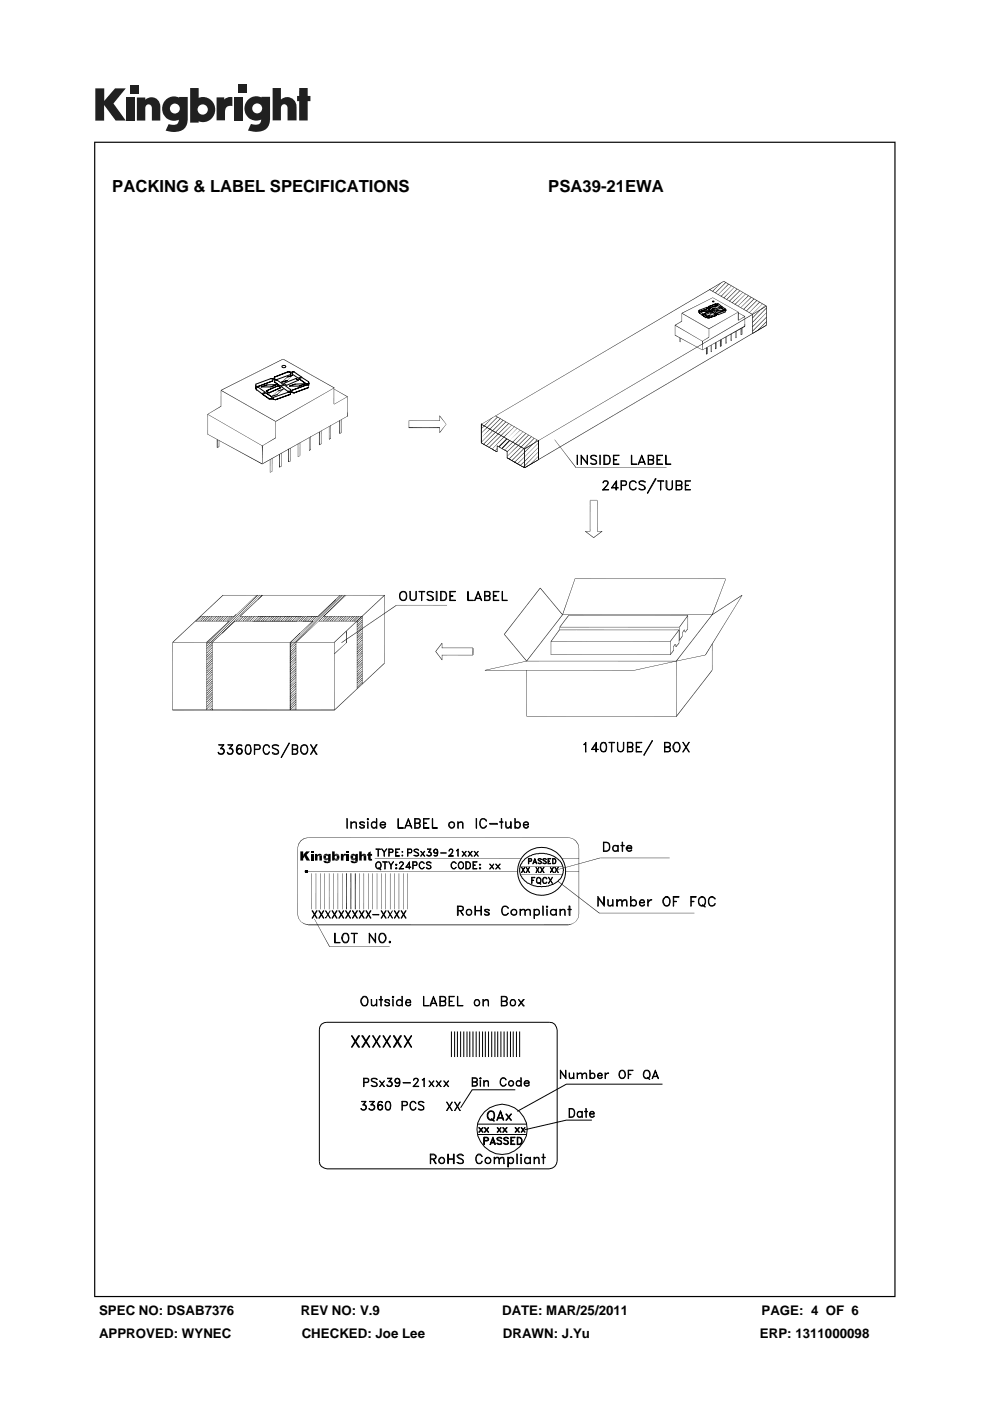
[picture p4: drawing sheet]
<svg xmlns="http://www.w3.org/2000/svg" width="210mm" height="297mm" viewBox="0 0 210 297" stroke-linecap="round" stroke-linejoin="round" font-family="sans-serif">
<defs><g id="words">
<g font-size="3.5">
<text x="23.8" y="40.6">PACKING &amp; LABEL SPECIFICATIONS</text>
<text x="116.3" y="40.6">PSA39-21EWA</text>
</g>
<g font-size="2.8">
<text x="21" y="278.7">SPEC NO: DSAB7376</text>
<text x="63.8" y="278.7">REV NO: V.9</text>
<text x="106.5" y="278.7">DATE: MAR/25/2011</text>
<text x="161.5" y="278.7">PAGE: 4 OF 6</text>
<text x="21" y="283.6">APPROVED: WYNEC</text>
<text x="64" y="283.6">CHECKED: Joe Lee</text>
<text x="106.7" y="283.6">DRAWN: J.Yu</text>
<text x="161.2" y="283.6">ERP: 1311000098</text>
</g>
</g></defs>
<g fill="#231f20">
<path d="M20.2 18.7h1.9v2.7l2.3-2.7h2.3l-2.6 3.2 2.6 3.7h-2.2l-2.4-3.3v3.3h-1.9z"/>
<path d="M26.7 20.7h1.8v4.9h-1.8z"/>
<path d="M49.6 20.7h1.8v4.9h-1.8z"/>
<path d="M27.6 18h1.8v1.8h-1.8z"/>
<path d="M50.6 17.9h1.8v1.8h-1.8z"/>
<path d="M29 20.7h1.8v.4a1.9 1.9 0 0 1 2.2-.3 1.9 1.9 0 0 1 1 2v2.8h-1.8v-2.7a.7 .7 0 0 0-.7-.8 .7 .7 0 0 0-.7 .8v2.7h-1.8z"/>
<path d="M45.9 20.6h1.7v.5a2.02 2.02 0 0 1 1.7-.5v1.9h-.2a1.12 1.12 0 0 0-1.4 1.3v1.7h-1.8z"/>
<path d="M57.8 18.7h1.8v2.4a1.98 1.98 0 0 1 2.2-.3 1.98 1.98 0 0 1 1.1 2v2.7h-1.9v-2.6a.7 .7 0 0 0-.7-.8 .7 .7 0 0 0-.7 .8v2.6h-1.8z"/>
<path d="M63.5 18.7h1.8v1.6h.5v1.1h-.5v4.1h-1.8v-4.1h-.5v-1.1h.5z"/>
<path d="M40.3 18.7v7.3h1.8v-.3a2.63 2.63 0 0 0 3.5-2.5 2.63 2.63 0 0 0-3.5-2.5v-2zM41.9 23.2a1.1 1.1 0 0 1 2.2 0 1.1 1.1 0 0 1-2.2 0z"/>
<path d="M35.3 21a2.56 2.56 0 0 0-.6 3.3 2.56 2.56 0 0 0 3.2 1.1 1.09 1.09 0 0 1-1.5 1.1l-.6-.2-.7 1.4a5.3 5.3 0 0 0 3.8-.2 2.69 2.69 0 0 0 .9-2.4v-4.5h-1.8v.1l-.8-.2a2.44 2.44 0 0 0-1.9 .5zM36 23a1.06 1.06 0 0 1 2.1 0 1.06 1.06 0 0 1-2.1 0z"/>
<path d="M52.8 21a2.56 2.56 0 0 0-.6 3.3 2.56 2.56 0 0 0 3.2 1 1.09 1.09 0 0 1-1.5 1.1l-.7-.1-.6 1.4a5.3 5.3 0 0 0 3.7-.3 2.69 2.69 0 0 0 1-2.3v-4.6h-1.8v.2l-.9-.3a2.44 2.44 0 0 0-1.8 .6zM53.5 23a1.06 1.06 0 0 1 2.1 0 1.06 1.06 0 0 1-2.1 0z"/>
</g>
<g fill="#000">
<path d="M59.7 81l1.3-1.2-1.2 1.3zM61 79.8l.1 .1-1.3 1.2zM62 79.6l-1 1.1zM143.1 68.9l1.5-.8-1.4 .9zM143.2 69l1.4-.9h.1zM144.2 71.6v.9zM144.2 72.5l.1-.1-.1 .2zM144.3 72.4l.1 .1-.2 .1zM144.3 71.7l.1 .7zM144.6 66.5l.1 1.6zM144.6 66.4l6.6-3.3-6.5 3.4zM144.7 66.5l6.5-3.4z"/>
<path d="M148.9 72.3l.2 1.9zM143.1 69l5.9 3.4zM143.2 68.9l5.8 3.4-5.9-3.3zM143.1 71.1l5.9 3.1zM143.1 71.1l.1-.1 5.8 3.2zM149 72.3l1.3-.8zM149 72.4l1.3-.9h.1zM149 74.2l8.9-5.1zM149 74.2l8.9-5.1 .1 .2zM148.9 72.3h.2v1.9zM149.7 73.7l.2 1.4h-.2zM149.8 75.1l.2-.1z"/>
<path d="M149.8 75.2l.2-.2zM149.7 73.7h.2v1.4zM149.9 73.7l.2 1.3h-.2zM149.9 73.7h.2v1.3zM150.3 69.8l.1 1.7zM144.6 66.5l5.8 3.2-.1 .1zM150.3 69.7l6.3-3.6-6.2 3.7zM144.6 66.5l.1-.1 5.7 3.3zM150.4 69.8l6.2-3.7zM150.7 66.5l-.6 .5zM150 67l.7-.5-.6 .5zM150.8 73.2v1.4z"/>
<path d="M150.9 74.4l-.1 .3v-.1zM150.9 74.4l.1 .1-.2 .2zM150.9 73.1l.1 1.4zM151.1 61.7l1.8-1.7-1.7 1.8zM151.2 66.3l-.6 .6zM150.5 66.8l.7-.5-.6 .6zM152.9 60l-1.7 1.8zM151.6 64.9l-.5 .7-.1-.1zM151.7 72.6l.2 1.4h-.2zM151.6 64.9l.1 .1-.6 .6zM153.9 59.9l-2.1 2.2h-.1zM151.9 73.8l-.1 .3z"/>
<path d="M153.9 59.9h.1l-2.2 2.2zM151.7 72.6h.2v1.4zM151.9 72.6l.1 1.3zM152.2 64.8l-.5 .6zM152.2 64.8l-.5 .6h-.1zM154.5 60.2l-2.2 2.3zM154.5 60.2l.1 .1-2.2 2.2zM152.7 72.1l.2 1.4h-.2zM152.8 73.4l.2-.1zM152.8 73.5l.2-.2zM152.7 72.1h.2v1.4zM152.9 72l.1 1.4h-.1z"/>
<path d="M155.1 60.6l-2.1 2.3-.1-.1zM155.1 60.6l-2.1 2.3zM152.9 72h.1v1.4zM155.7 61l-2.2 2.2zM153.9 65.9l.1 .2h-.2zM153.9 71.5l.1 1.3zM153.9 72.8l.2-.2-.1 .3zM153.9 65.9l.1 .2zM154.1 72.6l-.1 .3zM154.1 71.4v1.3zM156.3 61.3l-2.2 2.3v-.1zM156.3 61.3v.1l-2.2 2.2z"/>
<path d="M156.8 61.6l-2.1 2.3-.1-.1zM156.8 61.6l.1 .1-2.2 2.2zM155 70.9l.1 1.3zM155.2 72l-.1 .3-.1-.1zM155.2 72v.1l-.1 .2zM155.2 70.8v1.3zM155.2 64.2l2.3-2.2-2.2 2.3zM157.5 62l-2.2 2.3zM155.8 64.5l2.3-2.2-2.2 2.3zM158.1 62.3l-2.2 2.3zM156 70.3l.1 1.3zM156 71.6l.3-.1-.2 .2z"/>
<path d="M156.3 71.5l-.2 .2zM156.2 70.2l.1 1.3zM156.5 66.2l.2 1.7h-.2zM158.7 62.6l-2.2 2.3zM158.7 62.6l.1 .1-2.3 2.2zM151.2 63.2l5.4 3zM151.2 63.1l5.4 3zM156.6 67.9l1.3-.9zM156.6 68l1.3-1 .1 .1zM156.5 66.2h.2v1.7zM157.1 69.7l.2 1.3h-.2zM159.3 63l-2.2 2.3z"/>
<path d="M159.3 63l.1 .1-2.3 2.2zM157.2 70.9h.2zM157.2 71l.2-.1zM157.1 69.7h.2v1.3zM157.4 69.5v1.4zM159.9 63.3l-2.1 2.3-.1-.1zM159.9 63.3l.1 .1-2.2 2.2zM156.6 66.4l1.4 .6-.1 .1zM157.9 68.7l.1 .5zM156.6 66.3l1.4 .7zM160.5 63.7l-2.1 2.2h-.1zM160.5 63.7h.1l-2.2 2.2z"/>
<path d="M161.1 64l-2.2 2.3zM161.1 64l.1 .1-2.2 2.2zM161.7 64.4l-2.2 2.2zM150.5 61.5l9.1 5.1v.1zM161.7 64.4l-2.1 2.2zM159.6 66.6l2.9-1.8-2.9 1.9zM161.2 65.6l-1.6 1.9v-.1zM162.5 65.3l-2.9 3.1v-.1zM162.5 66.3l-2.9 3zM162.5 67.2l-2.9 3.1v-.1zM150.5 61.5l.1-.1 9 5.2zM159.6 66.7l2.9-1.9 .1 .1z"/>
<path d="M161.2 65.6l.1 .1-1.7 1.8zM162.5 65.3l.1 .1-3 3zM162.5 67.2l.1 .1-3 3zM162.5 68.1l-1.8 2v-.1zM162.5 68.1l.1 .1-1.9 1.9zM161.4 65.5l.9-.7-.8 .8zM162.3 64.8l-.8 .8zM153.5 59.7l9.1 5.1-.1 .1zM159.6 70.7l2.9-1.8-2.9 1.9zM153.5 59.7v-.1l9.1 5.2zM159.6 70.8l2.9-1.9 .1 .1zM44 87.8l2.8-1.7z"/>
<path d="M44 87.9l2.8-1.8 .1 .1zM46 93.2l.2 1.7h-.2zM46.1 94.9l.3-.2zM46.1 95l.3-.3h.1zM46 93.2h.2v1.7zM46.4 93.4l.1 1.3zM46.8 82.7l13.2-6.6-13.1 6.7zM46.9 82.8l13.1-6.7v.1zM44 87.9l11.6 6.7zM44 87.8l11.6 6.7zM44 92.1l11.6 6.2v.2zM44 92l11.6 6.3z"/>
<path d="M55.6 94.5l2.8-1.7zM55.6 94.6l2.8-1.8 .1 .1zM55.6 98.3l18.1-10.1-18 10.2zM55.7 98.4l18-10.2zM46.8 82.8l11.7 6.5-.1 .1zM58.4 89.3l12.5-7.1-12.4 7.2zM46.9 82.7l11.6 6.6-11.7-6.5zM58.5 89.4l12.4-7.2zM57.8 84l1.2-1.2zM57.7 84l1.3-1.2zM59.3 99.1l.3-.3zM59.3 99.1l.3-.3 .1 .1z"/>
<path d="M58.8 83.6l1.2-1.1-1.1 1.1zM60 82.5h.1l-1.2 1.1zM61.2 97.9l.4-.2zM61.2 98l.4-.3v.1zM63.3 96.8l.3-.2zM63.3 96.9l.3-.3zM65.5 81.6v.6l-.1-.1zM65.5 81.6v.6zM65.5 95.5l.4-.3-.3 .4zM65.9 95.2l.1 .1-.4 .3zM67.7 94.3l.4-.2zM67.7 94.4l.4-.3h.1z"/>
<path d="M69.8 93.1l.3-.2-.2 .3zM70.1 92.9l.1 .1-.3 .2zM60 76.2l11 6-.1 .1zM70.9 85.7l2.8-1.6zM70.9 85.8l2.8-1.7zM60.1 76.1l10.9 6.1-11-6zM72.1 91.9l.3-.2zM72.1 91.9l.3-.2 .1 .1zM70.9 82.5l2.8 1.6v.1zM73.7 87.5v.8zM70.9 82.5l2.8 1.6zM86.7 89.2l.1 1.5z"/>
<path d="M93.2 90.7l.1 1zM93.2 88.1l.1 1.1zM93.2 88.2l1.4 1.8zM93.2 88.2l.1-.1 1.3 1.8zM94.6 89.9l-1.3 1.9zM94.6 89.9l-1.3 1.9-.1-.1zM102.1 89.9l51.4-30.3zM102.1 90l51.4-30.4v.1zM102.1 89.9l9.1 5.3zM102.1 90l9.1 5.2zM102.1 89.9l9.1 5.2zM102.7 90.2l-.6 .7z"/>
<path d="M102.7 90.2l.1 .1-.7 .6zM103.3 90.6l-1.2 1.3zM103.3 90.6l.1 .1-1.3 1.2zM103.9 90.9l.1 .1-1.9 1.8zM104.5 91.3l-2.4 2.5zM105.1 91.6l-2.5 2.6-.1-.1zM105.1 91.6v.1l-2.5 2.5zM104.5 88.5l-1.7 1.8-.1-.1zM104.5 88.5l-1.7 1.8zM105.7 91.9l-2.5 2.7-.1-.1zM105.7 91.9v.1l-2.5 2.6zM105.5 88.4l-2.1 2.3-.1-.1z"/>
<path d="M105.5 88.4l.1 .1-2.2 2.2zM106.2 92.3l-2.4 2.6-.1-.1zM106.2 92.3l.1 .1-2.5 2.5zM106.1 88.7l-2.1 2.3-.1-.1zM106.1 88.7l.1 .1-2.2 2.2zM104.4 95.3l1 .5zM106.8 92.6l-2.4 2.6zM106.8 92.6l.1 .1-2.5 2.5zM104.4 95.3l.1-.1 .9 .6zM106.7 89.1l-2.2 2.2zM106.7 89.1h.1l-2.3 2.2zM105.4 95.1l.1 .1-.5 .4z"/>
<path d="M107.3 89.4l-2.2 2.3v-.1zM107.3 89.4v.1l-2.2 2.2zM105.4 94.5l2.2 1.2zM105.4 94.6l2.2 1.1-.1 .1zM105.4 94.5l.1 1.3zM102.1 94l3.3 1.8zM102.2 93.9l3.2 1.9-3.3-1.8zM102.1 93.9l3.3 1.9zM107.9 89.7l-2.2 2.3-.1-.1zM107.9 89.7v.1l-2.2 2.2zM105.8 94.7l1.7-1.7zM107.5 93l-1.7 1.7z"/>
<path d="M106.2 92.3l2.3-2.2-2.2 2.3zM108.5 90.1l-2.2 2.3zM108.1 93.4l-1.7 1.7zM108.1 93.4l-1.6 1.7zM106.8 92.6l2.3-2.2-2.2 2.3zM109.1 90.4l-2.2 2.3zM108.7 93.7l-1.7 1.7zM108.7 93.7l.1 .1-1.7 1.6zM107.5 95.8l.1 1.3zM109.7 90.8l-2.2 2.2zM107.5 95.8l1.8-1.7-1.7 1.7zM109.9 94.4l-2.4 2.4z"/>
<path d="M109.3 94.1h.1l-1.8 1.7zM109.9 94.4l.1 .1-2.4 2.3zM110.5 94.7l-2.5 2.7-.1-.1zM110.5 94.7l.1 .1-2.6 2.6zM110.3 91.2l-2.2 2.2zM111.1 95.1l-2.5 2.6-.1-.1zM111.1 95.1l.1 .1-2.6 2.5zM110.9 91.5l-2.1 2.3-.1-.1zM108.8 97.9l2.4 1.3zM110.9 91.5l-2.1 2.3zM108.8 97.9l.1-.1 2.3 1.3zM111.2 95.8l-2 2.2h-.1z"/>
<path d="M111.2 95.8l.1 .1-2.1 2.1zM111.5 91.9l-2.1 2.2h-.1zM111.5 91.9h.1l-2.2 2.2zM109.7 98.3l1.5-1.4-1.4 1.5zM111.2 96.9l-1.4 1.5zM112.1 92.2l-2.1 2.3-.1-.1zM112.1 92.2l.1 .1-2.2 2.2zM110.3 98.6l.9-.8-.8 .9zM111.2 97.8l.1 .1-.9 .8zM112.7 92.5l-2.1 2.3-.1-.1zM112.7 92.5l.1 .1-2.2 2.2zM110.9 99l.3-.3-.2 .4z"/>
<path d="M111.2 98.7l.1 .1-.3 .3zM113.3 92.9l-2.1 2.3-.1-.1zM113.3 92.9l.1 .1-2.2 2.2zM111.2 99.1l51.3-30.2-51.2 30.3zM107.5 97.1l3.7 2.1zM107.5 97.1l.1-.1 3.6 2.1zM111.2 95.2l3-1.8-2.9 1.8zM113 94.1l-1.7 1.8-.1-.1zM114.2 93.9l-3 3zM114.2 94.8l-2.9 3.1-.1-.1zM114.2 95.8l-2.9 3-.1-.1zM111.2 95.1l3-1.7-2.9 1.8z"/>
<path d="M111.3 99.2l51.2-30.3 .1 .1zM111.3 95.2l2.9-1.8zM113 94.1h.1l-1.8 1.8zM114.2 93.9l-2.9 3zM114.2 94.8l-2.9 3.1zM114.2 95.8l-2.9 3zM114.2 96.7l-1.7 1.8h-.1zM114.2 96.7l-1.7 1.8zM113.9 93.2l-.8 .9zM113.9 93.2v.1l-.8 .8zM105.1 88.2l9.1 5.3zM105.1 88.2v-.1l9.1 5.3z"/>
<path d="M111.3 99.2l2.9-1.8zM111.2 99.1l3-1.7-2.9 1.8zM114.2 93.4l45.4-26.8zM114.2 93.5l45.4-26.9v.1zM117.6 93.2l4.6 5.9v.1zM117.6 93.2l4.6 5.9zM57.3 100.2l.4-.3zM124.2 112.7l1-.1zM124.2 112.6h1zM124.1 112.7l1.9 1.3h-.1zM124.2 112.6l1.8 1.4-1.9-1.3zM125.2 106.1l1.4-.1z"/>
<path d="M125.2 106h1.4zM125.9 114l1.8-1.4-1.7 1.4zM126 114l1.7-1.4v.1zM126.6 112.7l1.1-.1zM126.6 112.6h1.1zM36.6 136.1l10.7-10-10.6 10.1zM36.7 136.2l10.6-10.1v.1zM42.6 130.6l-.9 1.1h-.1zM42.6 130.6l.1 .1-1 1zM43.1 130.6l-1 1.1zM43.1 130.6l.1 .1-1.1 1zM43.5 130.6l-.9 1.1h-.1z"/>
<path d="M43.5 130.6l.1 .1-1 1zM44 130.6l-.9 1.1h-.1zM44 130.6l.1 .1-1 1zM44.5 130.6l-1 1.1h-.1zM44.5 130.6v.1l-1 1zM44.1 136.1l-.2 .5h-.1zM44.6 136.1l-.7 1-.1-.1zM45 136.3l-1.1 1.3-.1-.1zM45 136.7l-1.2 1.3zM45 137.2l-1.1 1.3-.1-.1zM45 137.7l-1.1 1.3-.1-.1zM45 138.2l-1.1 1.2h-.1z"/>
<path d="M45 138.7l-1.1 1.2h-.1zM44.1 136.1l.1 .1-.3 .4zM44.6 136.1l.1 .1-.8 .9zM45 136.3l.1 .1-1.2 1.2zM45 136.7l.1 .1-1.2 1.2zM45 137.2l.1 .1-1.2 1.2zM45 137.7l-1.1 1.3zM45 138.2l.1 .1-1.2 1.1zM45 138.7l.1 .1-1.2 1.1zM45 130.6l-1 1.1zM45 130.6l.1 .1-1.1 1zM50 130.2l-5.8 6-.1-.1z"/>
<path d="M50 130.2l.1 .1-5.9 5.9zM44.4 131.7l1.1-1.1-1 1.1zM45.5 130.6l-1 1.1zM54.6 126.1l-9.9 10.1-.1-.1zM54.6 126.1l.1 .1-10 10zM45.9 130.6l-.9 1.1h-.1zM45.9 130.6l.1 .1-1 1zM46.4 130.6l-1 1.1zM46.4 130.6l.1 .1-1.1 1zM46.8 130.6l-.9 1.1h-.1zM46.8 130.6l.1 .1-1 1zM47.3 130.6l-.9 1.1h-.1z"/>
<path d="M47.3 130.6l.1 .1-1 1zM46.7 131.7l1.2-1.1-1.1 1.1zM47.9 130.6l-1.1 1.1zM55.1 126.1l-7.9 8.2-.1-.1zM55.1 126.1l-7.9 8.2zM48.3 130.6l-1 1.1zM48.3 130.6l.1 .1-1.1 1zM48.8 130.6l-1 1.1zM48.8 130.6l.1 .1-1.1 1zM49.2 130.6l-.9 1.1h-.1zM49.2 130.6l.1 .1-1 1zM43.9 136.2l4.7-4.5z"/>
<path d="M43.8 136.1l4.8-4.4-4.7 4.5zM45 136.1l4.8-4.4-4.7 4.5zM45.1 136.2l4.7-4.5h.1zM50.1 131.7l1.1-1.1-1.1 1.1zM51.2 130.6l-1.1 1.1zM51.6 130.6l-1 1.1zM51.6 130.6l.1 .1-1.1 1zM52.1 130.6l-1 1.1zM52.1 130.6l.1 .1-1.1 1zM52.5 130.6l-.9 1.1h-.1zM52.5 130.6l.1 .1-1 1zM53 130.6l-.9 1.1h-.1z"/>
<path d="M53 130.6l.1 .1-1 1zM53.4 130.6l-.9 1.1h-.1zM53.4 130.6l.1 .1-1 1zM53.9 130.6l-.9 1.1h-.1zM53.9 130.6l.1 .1-1 1zM54.5 130.6l-1.1 1.1zM54.9 130.6l-1 1.1zM54.9 130.6l.1 .1-1.1 1zM55.4 130.6l-.9 1.1h-.1zM55.4 130.6l.1 .1-1 1zM49.7 130.7l4.8-4.6zM49.7 130.6l4.8-4.5z"/>
<path d="M55.6 126.1l-.9 1zM55.6 126.1v.1l-.8 .9zM55.8 130.6l-.9 1.1h-.1zM55.8 130.6l.1 .1-1 1zM56.3 130.6l-.9 1.1h-.1zM56.3 130.6l.1 .1-1 1zM50.9 130.6l4.7-4.5-4.6 4.6zM55.7 131.7l1.1-1.1-1 1.1zM51 130.7l4.6-4.6 .1 .1zM56.8 130.6l-1 1.1zM57.2 130.6l-.9 1.1h-.1zM57.2 130.6l.1 .1-1 1z"/>
<path d="M57.8 130.6l-1.1 1.1zM57.8 130.6v.1l-1.1 1zM58.2 130.6l-1 1.1zM58.2 130.6l.1 .1-1.1 1zM58.7 130.6l-.9 1.1h-.1zM58.7 130.6l.1 .1-1 1zM59.1 130.6l-.9 1.1h-.1zM59.1 130.6l.1 .1-1 1zM59.6 130.6l-.9 1.1h-.1zM59.6 130.6l.1 .1-1 1zM59 131.7l1.1-1.1-1 1.1zM60.1 130.6l-1 1.1z"/>
<path d="M60.5 130.6l-.9 1.1h-.1zM60.5 130.6l.1 .1-1 1zM61.1 130.6l-1.1 1.1zM61.1 130.6v.1l-1.1 1zM61.5 130.6l-1 1.1zM61.5 130.6l.1 .1-1.1 1zM62 130.6l-.9 1.1h-.1zM62 130.6l.1 .1-1 1zM61.4 131.7l1.1-1.1-1 1.1zM62.5 130.6l-1 1.1zM61.6 136.1v.3l-.1-.1zM61.5 136.7l.7-.6-.6 .7z"/>
<path d="M62.6 136.1l-1 1.2-.1-.1zM62.7 136.5l-1.2 1.2zM61.5 138.2l1.2-1.2-1.1 1.3zM62.7 137.4l-1.1 1.4-.1-.1zM61.5 139.1l1.2-1.2-1.1 1.3zM61.5 139.6l1.2-1.2-1.1 1.3zM61.6 136.1l.1 .1-.1 .2zM62.2 136.1l-.6 .7zM62.6 136.1l.1 .1-1.1 1.1zM62.7 136.5l.1 .1-1.2 1.1zM62.7 137l.1 .1-1.2 1.2zM62.7 137.4l.1 .1-1.2 1.3z"/>
<path d="M62.7 137.9l.1 .1-1.2 1.2zM62.7 138.4l-1.1 1.3zM63.6 134.2l-1.9 2-.1-.1zM63.6 134.2l.1 .1-2 1.9zM62.9 130.6l-.9 1.1h-.1zM62.9 130.6l.1 .1-1 1zM71.2 127.1l-9 9.1zM71.2 127.1l.1 .1-9.1 9zM63.4 130.6l-1 1.1zM63.4 130.6l.1 .1-1.1 1zM72.6 126.1l-9.9 10.1-.1-.1zM72.6 126.1v.1l-9.9 10z"/>
<path d="M63.8 130.6l-.9 1.1h-.1zM63.8 130.6l.1 .1-1 1zM64.4 130.6l-1 1.1h-.1zM64.4 130.6v.1l-1 1zM64.8 130.6l-1 1.1zM64.8 130.6l.1 .1-1.1 1zM65.3 130.6l-.9 1.1h-.1zM65.3 130.6l.1 .1-1 1zM64.7 131.7l1.1-1.1-1 1.1zM65.8 130.6l-1 1.1zM66.2 130.6l-.9 1.1h-.1zM66.2 130.6l.1 .1-1 1z"/>
<path d="M66.7 130.6l-1 1.1zM66.7 130.6l.1 .1-1.1 1zM67.1 130.6l-.9 1.1h-.1zM67.1 130.6l.1 .1-1 1zM61.6 136.1l4.7-4.4zM61.6 136.2l4.7-4.5h.1zM73.1 126.1l-5.4 5.6h-.1zM62.8 136.2l4.8-4.5zM62.7 136.1l4.9-4.4-4.8 4.5zM73.1 126.1l.1 .1-5.5 5.5zM69.1 130.6l-1 1.1zM69.1 130.6l.1 .1-1.1 1z"/>
<path d="M69.5 130.6l-.9 1.1h-.1zM69.5 130.6l.1 .1-1 1zM70 130.6l-.9 1.1h-.1zM70 130.6l.1 .1-1 1zM70.4 130.6l-.9 1.1h-.1zM70.4 130.6l.1 .1-1 1zM71 130.6l-1 1.1h-.1zM71 130.6v.1l-1 1zM70.4 131.7l1.1-1.1-1.1 1.1zM71.5 130.6l-1.1 1.1zM71.9 130.6l-.9 1.1h-.1zM70.9 136.1l10.6-10-10.5 10.1z"/>
<path d="M70.9 138.6l2.6-2.4-2.5 2.5zM71.9 130.6l.1 .1-1 1zM71 136.2l10.5-10.1 .1 .1zM71 138.7l2.5-2.5zM72.4 130.6l-1 1.1zM72.4 130.6l.1 .1-1.1 1zM72.8 130.6l-.9 1.1h-.1zM72.8 130.6l.1 .1-1 1zM67.4 130.6l4.7-4.5-4.6 4.6zM67.5 130.7l4.6-4.6 .1 .1zM73.3 130.6l-.9 1.1h-.1zM73.3 130.6l.1 .1-1 1z"/>
<path d="M72.4 136.2l11.7-7.9-11.6 8zM72.5 136.3l11.6-8 .1 .1zM72.7 131.7l1.1-1.1-1 1.1zM73.8 130.6l-1 1.1zM74.3 130.6l-1 1.1h-.1zM74.3 130.6v.1l-1 1zM68.7 130.7l4.7-4.6zM68.6 130.6l4.8-4.5-4.7 4.6zM74.8 130.6l-1.1 1.1zM74.8 130.6v.1l-1.1 1zM75.2 130.6l-.9 1.1h-.1zM75.2 130.6l.1 .1-1 1z"/>
<path d="M75.7 130.6l-.9 1.1h-.1zM75.7 130.6l.1 .1-1 1zM76.1 130.6l-.9 1.1h-.1zM76.1 130.6l.1 .1-1 1zM76.6 130.6l-.9 1.1h-.1zM76.6 130.6l.1 .1-1 1zM76.8 130.9l-1 1.2-.1-.1zM76.8 131.4l-1 1.2-.1-.1zM76.8 131.8l-1 1.2-.1-.1zM76.8 132.3l-1 1.2-.1-.1zM76.8 132.8l-1.1 1.1zM76.8 133.3l-1 1.1h-.1z"/>
<path d="M76.8 133.8l-1 1.2-.1-.1zM76.8 134.2l-1 1.2-.1-.1zM76.8 134.7l-1 1.2-.1-.1zM76.8 135.1l-1.1 1.2zM76.8 135.6l-1 1.2-.1-.1zM76.8 136.1l-1 1.2-.1-.1zM76.8 136.6l-1 1.1h-.1zM76.8 137.1l-1 1.2-.1-.1zM76.8 137.5l-1 1.2-.1-.1zM76.8 138l-1 1.2-.1-.1zM76.8 138.4l-1.1 1.2zM76.8 130.9l.1 .1-1.1 1.1z"/>
<path d="M76.8 131.4l.1 .1-1.1 1.1zM76.8 131.8l.1 .1-1.1 1.1zM76.8 132.3l.1 .1-1.1 1.1zM76.8 132.8h.1l-1.1 1.1zM76.8 133.3h.1l-1.1 1.1zM76.8 133.8l-1 1.2zM76.8 134.2l.1 .1-1.1 1.1zM76.8 134.7l.1 .1-1.1 1.1zM76.8 135.1l.1 .1-1.1 1.1zM76.8 135.6l.1 .1-1.1 1.1zM76.8 136.1l-1 1.2zM76.8 136.6h.1l-1.1 1.1z"/>
<path d="M76.8 137.1l.1 .1-1.1 1.1zM76.8 137.5l.1 .1-1.1 1.1zM76.8 138l.1 .1-1.1 1.1zM76.8 138.4l.1 .1-1.1 1.1zM93.7 136.3l-1.3 1.9v-.1zM93.7 136.3l.1 .1-1.4 1.8zM93.7 138.8l.1 1.1zM92.4 138.2l1.4 1.7h-.1zM93.7 136.4l.1 1zM92.4 138.2v-.1l1.4 1.8zM100.2 137.4l.2 1.4h-.2zM100.2 137.4h.2v1.4z"/>
<path d="M106.9 134.5l4.8 5.6v.1zM107 134.4l4.7 5.7-4.8-5.6zM114.5 124.6l-7.5 9.9-.1-.1zM114.5 124.6l.1 .1-7.6 9.8zM118.6 133.5l-1.7 2.6-.1-.1zM118.6 133.5l.1 .1-1.8 2.5zM118.7 133l.1 .6zM119.3 130.3l-7.6 9.9v-.1zM121.9 122.8l-2.5 7.6-.1-.1zM114.5 124.7l4.9 5.6-.1 .1zM119.3 130.3l.1 .1-7.7 9.8zM121.9 122.8l-2.5 7.6z"/>
<path d="M114.5 124.7l.1-.1 4.8 5.7zM120.5 130.5l-1.7 2.5-.1-.1zM120.5 130.5l.1 .1-1.8 2.4zM142.7 138l-.5 .8h-.1zM142.7 138l.1 .1-.6 .7zM142.8 137.7l-.1 .3zM142.8 137.8l-.1 .1zM142.8 137.2l.1 .5zM142.9 137.7l-.1 .4zM142.7 137.9l.2-.1-.1 .2zM142.8 137.1v.1zM142.8 137.2h.1z"/>
<path d="M143.1 136.6l-.2 .6-.1-.1zM143.1 136.6h.1l-.3 .6zM143.1 136.6h.2zM143.3 136.6l.1 .4zM143.3 137.1l.1-.1v.2zM143.3 136.6h.1zM143.2 136.6h.2zM143.4 137v.2zM143.4 137l.1 .1zM144 133.5l-1.8 2.6-.1-.1zM144 136.3l-.5 .8-.1-.1zM144 135.8l.1-.1z"/>
<path d="M144 133.5l.1 .1-1.9 2.5zM144 136.3l.1 .1-.6 .7zM144.7 134.2v.7zM144.7 134.9l-.5 .9-.1-.1zM144.7 134.9v.1zM144.7 134.9v.1l-.5 .8zM144.7 134l.1 .1-.1 .1zM144.7 134.2l.1-.1zM145.1 133.5l-.3 .6-.1-.1zM145.1 133.5l.1 .1zM145.1 133.5l.1 .1-.4 .5zM145.2 133.6l.1 .3z"/>
<path d="M145.2 133.9l.1 .1zM145.2 133.6l.1-.1zM145.3 133.9v.2zM145.8 133.3l-.4 .7-.1-.1zM145.8 130.5l-1.6 2.5-.1-.1zM145.8 133.3h.1l-.5 .7zM145.8 130.5l.1 .1-1.7 2.4zM151 130.3l-7.5 9.9-.1-.1zM151 130.3l6.4-4.2-6.3 4.3zM153.9 122.8l-2.8 7.6-.1-.1zM151 130.3l.1 .1-7.6 9.8zM151.1 130.4l6.3-4.3v.1z"/>
<path d="M153.9 122.8l-2.8 7.6zM157.4 126.2l-7.7 12.7-.1-.1zM157.4 126.2l-7.7 12.7zM45 139.1l-1.2 1.3zM45 139.6l-1.1 1.3-.1-.1zM45 140l-1.1 1.4-.1-.1zM45 140.5l-1.1 1.3-.1-.1zM45 141.1l-1.1 1.2-.1-.1zM45 141.5l-1.1 1.2h-.1zM45 142l-1.1 1.3-.1-.1zM45 142.4l-1.2 1.3zM45 142.9l-1.1 1.3-.1-.1z"/>
<path d="M45 143.4l-1.1 1.3-.1-.1zM45 143.8l-1.1 1.3-.1-.1zM45 144.4l-1.1 1.2-.1-.1zM45 144.8l-1.2 1.2zM45 145.3l-1.1 1.3-.1-.1zM45 145.7l-1.1 1.4-.1-.1zM45 146.2l-1.1 1.3-.1-.1zM45 146.7l-1.1 1.3-.1-.1zM45 147.1l-1.1 1.3-.1-.1zM45 147.7l-1.1 1.2-.1-.1zM45 148.1l-1.2 1.2zM45 148.6l-1.1 1.3-.1-.1z"/>
<path d="M45 149.1l-1.1 1.3-.1-.1zM45 139.1l.1 .1-1.2 1.2zM45 139.6l.1 .1-1.2 1.2zM45 140l.1 .1-1.2 1.3zM45 140.5l.1 .1-1.2 1.2zM45 141.1l-1.1 1.2zM45 141.5l.1 .1-1.2 1.1zM45 142l.1 .1-1.2 1.2zM45 142.4l.1 .1-1.2 1.2zM45 142.9l.1 .1-1.2 1.2zM45 143.4l-1.1 1.3zM45 143.8l.1 .1-1.2 1.2z"/>
<path d="M45 144.4h.1l-1.2 1.2zM45 144.8l.1 .1-1.2 1.1zM45 145.3l.1 .1-1.2 1.2zM45 145.7l.1 .1-1.2 1.3zM45 146.2l.1 .1-1.2 1.2zM45 146.7l.1 .1-1.2 1.2zM45 147.1l.1 .1-1.2 1.2zM45 147.7h.1l-1.2 1.2zM45 148.1l.1 .1-1.2 1.1zM45 148.6l.1 .1-1.2 1.2zM45 149.1l-1.1 1.3zM45 149.5l.1 .1-1.1 .9z"/>
<path d="M45 150l-.5 .5zM45 150l.1 .1-.6 .4zM61.5 140l1.2-1.2-1.1 1.3zM61.5 140.5l1.2-1.1-1.1 1.2zM62.7 139.8l-1.2 1.3zM61.5 141.5l1.2-1.2-1.1 1.3zM61.5 142l1.2-1.2-1.1 1.3zM61.5 142.4l1.2-1.2-1.1 1.3zM61.5 142.9l1.2-1.2-1.1 1.3zM62.7 142.2l-1.2 1.2zM61.5 143.8l1.2-1.1-1.1 1.2zM62.7 143.1l-1.1 1.3h-.1z"/>
<path d="M61.5 144.8l1.2-1.2-1.1 1.3zM61.5 145.3l1.2-1.2-1.1 1.3zM61.5 145.7l1.2-1.2-1.1 1.3zM61.5 146.2l1.2-1.2-1.1 1.3zM62.7 145.5l-1.2 1.2zM61.5 147.1l1.2-1.1-1.1 1.2zM61.5 147.7l1.2-1.2-1.1 1.2zM61.5 148.1l1.2-1.2-1.1 1.3zM61.5 148.6l1.2-1.2-1.1 1.3zM62.7 147.8l-1.2 1.3zM61.5 149.5l1.2-1.2-1.1 1.3zM62.7 148.8l-1.1 1.3-.1-.1z"/>
<path d="M61.5 150.4l1.2-1.1-1.1 1.2zM62.7 138.8l.1 .1-1.2 1.2zM62.7 139.4h.1l-1.2 1.2zM62.7 139.8l.1 .1-1.2 1.2zM62.7 140.3l.1 .1-1.2 1.2zM62.7 140.8l-1.1 1.3zM62.7 141.2l.1 .1-1.2 1.2zM62.7 141.7l.1 .1-1.2 1.2zM62.7 142.2h.1l-1.2 1.2zM62.7 142.7h.1l-1.2 1.2zM62.7 143.1l.1 .1-1.2 1.2zM62.7 143.6l.1 .1-1.2 1.2z"/>
<path d="M62.7 144.1l-1.1 1.3zM62.7 144.5l.1 .1-1.2 1.2zM62.7 145l.1 .1-1.2 1.2zM62.7 145.5h.1l-1.2 1.2zM62.7 146h.1l-1.2 1.2zM62.7 146.5l-1.1 1.2zM62.7 146.9l.1 .1-1.2 1.2zM62.7 147.4l.1 .1-1.2 1.2zM62.7 147.8l.1 .1-1.2 1.2zM62.7 148.3l.1 .1-1.2 1.2zM62.7 148.8h.1l-1.2 1.3zM62.7 149.3h.1l-1.2 1.2z"/>
<path d="M62.7 149.8l-.7 .7zM62.7 149.8l-.6 .7zM62.7 150.2l-.3 .3zM62.7 150.2l.1 .1-.3 .2zM70.9 150.5l10.6-10-10.5 10.1zM71 150.6l10.5-10.1 .1 .1zM76.8 138.9l-1 1.2-.1-.1zM76.8 139.4l-1 1.2-.1-.1zM76.8 139.9l-1 1.2-.1-.1zM76.8 140.4l-1 1.2-.1-.1zM76.8 140.8l-1.1 1.2zM76.8 141.3l-1 1.2-.1-.1z"/>
<path d="M76.8 141.8l-1 1.2-.1-.1zM76.8 142.2l-1 1.2-.1-.1zM76.8 142.7l-1 1.2-.1-.1zM76.8 143.2l-1 1.2-.1-.1zM76.8 143.7l-1 1.2-.1-.1zM76.8 144.1l-1.1 1.2zM76.8 144.6l-1 1.2-.1-.1zM76.8 138.9l.1 .1-1.1 1.1zM76.8 139.4l-1 1.2zM76.8 139.9h.1l-1.1 1.2zM76.8 140.4l.1 .1-1.1 1.1zM76.8 140.8l.1 .1-1.1 1.1z"/>
<path d="M76.8 141.3l.1 .1-1.1 1.1zM76.8 141.8l-1 1.2zM76.8 142.2l.1 .1-1.1 1.1zM76.8 142.7l.1 .1-1.1 1.1zM76.8 143.2l.1 .1-1.1 1.1zM76.8 143.7l.1 .1-1.1 1.1zM76.8 144.1l.1 .1-1.1 1.1zM76.8 144.6l.1 .1-1.1 1.1zM102.9 142.2l8.8-2.1zM102.9 142.1l8.8-2zM134.6 142.2l8.9-2.1zM134.6 142.1l8.9-2z"/>
<path d="M143.5 140.1l6.1-1.3zM143.5 140.2l6.1-1.4zM151 142.1l-7.5 9.9-.1-.1zM151 142.1l.1 .1-7.6 9.8zM63.3 179l-.2 .9zM63.3 179.1l-.2 .8zM63.8 178.2v.1l-.5 .7zM63.8 178.3l-.5 .8v-.1zM63.8 178.2l.7-.5 .1 .1zM63.8 178.2l.8-.4-.8 .5zM64.5 177.7l1-.2zM64.5 177.7l1-.1z"/>
<path d="M120.5 177.5l.9 .3zM121.4 177.7l.7 .6zM121.4 177.7l.8 .5-.1 .1zM122.2 178.2l.4 .9-.5-.8zM122.2 178.2l.5 .8-.1 .1zM122.7 179v.9zM122.7 179l.1 .9zM63.1 193.8l.2 .8zM63.2 193.8l.1 .8zM63.3 194.6l.5 .8zM63.8 195.4l.7 .5zM63.8 195.4l.8 .4-.1 .1z"/>
<path d="M63.7 180.5h.6v.7l.3 .5-.3 .3v.5h-.6zM64.5 195.9l1 .3zM64.6 195.8l.9 .2v.2zM64.7 184.6l.1 .3zM65.1 184.6l.1 .3zM64.8 184.7l.4-.1zM64.8 184.6h.4zM64.8 185l.4-.1zM64.8 184.9h.4zM64.9 180.5h.8l-.7 .7 .8 1.3h-.8l-.7-1.3zM66 181h.5v1.5h-.5zM66 180.5h.5v.4h-.5z"/>
<path d="M66.6 194.8l3.3 5.9zM66.8 181h.5v.3l1 .1-.9 .1-.1 1h-.5zM67.3 181.2a.54 .54 0 0 1 1 .1zM67.6 181.4h.7v1.1h-.6v-1zM68.6 181.4h.8a.32 .32 0 0 0-.3 .3 .32 .32 0 0 0 .3 .3l-.7 .1zM68.6 182.5l1.5 .2a.84 .84 0 0 1-1.5-.2zM68.7 182.2h.9a.55 .55 0 0 1-.9 0zM69.1 194.6h.1zM68.7 181.2a.58 .58 0 0 1 .9 .1zM68.7 181.3h.9v-.3h.5v1.7h-.7l.2-.1v-.4h-.9v-.1l.7-.1 .2-.3-.2-.3h-.8zM70.4 180.5h.6v.7h.8l.1 .2h-.7a.35 .35 0 0 0-.2 .4 .35 .35 0 0 0 .2 .3h.7v.1h-1v.3h-.5zM71 181.2l.4-.2 .4 .2z"/>
<path d="M70.9 182.2h1l-.1 .1a.55 .55 0 0 1-.9-.1zM71.2 181.4h.7l.1 .3-.1 .4h-.7a.36 .36 0 0 0 .2-.3 .36 .36 0 0 0-.2-.4zM72.3 181h.5v.3l.3 .1-.2 .2-.1 .9h-.5zM72.9 181.1h.5l-.2 .4-.4-.2zM73.5 181h.5v1.5h-.5zM73.5 180.5h.5v.4h-.5zM74.4 181.4h.7a.32 .32 0 0 0-.2 .3 .32 .32 0 0 0 .2 .3l-.7 .1zM74.4 182.5l1.4 .2a.84 .84 0 0 1-1.4-.2zM74.5 182.2h.8a.55 .55 0 0 1-.8 0zM74.5 181.2a.58 .58 0 0 1 .9 .1zM74.4 181.3h1v-.3h.5l-.1 1.7h-.7l.2-.1 .1-.4h-.9l-.1-.1 .7-.1 .3-.3-.3-.3h-.7zM76.2 180.5h.5v.7l1 .2-.9 .1-.1 1h-.5z"/>
<path d="M76.7 181.2a.55 .55 0 0 1 .9 .1zM77 181.4h.7v1.1h-.6v-1zM78.1 180.8l.5-.3v.5h.3v.4h-.3l.1 .7-.6 .1v-.8h-.2v-.4h.2zM78.1 182.2l.8-.1v.4a.56 .56 0 0 1-.8-.3zM82.3 194.6h.1zM110.6 184.9l.1 .1zM113.7 184.9l.1 .1zM116.7 184.9l.1 .1zM118.3 186.9l8.8 6.6v.1zM118.3 186.9v-.1l8.8 6.7zM118.3 184.3l8.9-2.4zM118.3 184.4l9-2.5z"/>
<path d="M120.5 196l.9-.1-.9 .3zM120.5 196l.9-.2zM121.4 195.8l.8-.4zM122.6 194.6l-.5 .8zM122.7 194.6l-.6 .8zM122.7 193.8l-.1 .8zM122.8 193.8l-.2 .8z"/>
<path d="M20 30v245h169.9v-245zM20.2 30.3h169.5v244.5h-169.5z"/>
</g>
<g fill="none" stroke="#000" stroke-width=".21">
<path d="M58.3 79.9l2.9-1.1zM58.3 79.8l-.2 .6zM59.9 77.5h.3l.4 .2-.4 .3-.3-.1zM61 79.9l1.1-.3zM61.1 78.8l.6 .2zM61.6 78.9v.5zM61.9 78.9l.5-.1zM62 79.3l1.3 .9zM62 78.8v.5zM62.3 78.8l1.6 1.1zM143.2 68.9v2.2M148.2 66.1h.4h-.4l.2 .4z"/>
<path d="M148.3 65.8l1.6-.6zM148.3 65.8v.1l.3 .1-.4-.1zM148.4 66.4l.5 .4zM148.5 66l1.6-.6zM148.6 66.1l.7 .5zM148.9 66h1zM148.9 66l.6-.1zM148.9 66.8l.4-.2zM149 66.8l.7 .6zM149.1 66.9l.3-.2zM149.4 66.5l1.3-.6zM149.4 66.5l.3 .2z"/>
<path d="M149.4 66.7l.6 .4v.2h-.3h.4zM149.5 65.9h1zM149.7 66.7l1.2-.6zM149.8 65.2l.4 .1zM149.9 66l.6-.1zM150 67l.6-.1zM150.1 65.2v.2zM150.2 65.2l.3 .1zM150.2 67.2l1.6-.6zM150.2 67.2v.2h.2h-.3zM150.2 65.4h.4zM150.2 65l1.6-.6z"/>
<path d="M150.2 65.4v.1zM150.2 65.5l.7 .4zM150.3 64.9l-.1 .4zM150.3 67.4l1.6-.5zM150.4 65.3l1.6-.5zM150.5 61.4l.1 .1M150.6 65.4l.6 .4zM150.7 65.9l.2 .3zM150.7 66.5l.5-.2zM150.8 65.9l.4-.1zM150.9 66l.8 .5zM150.9 66l.4-.1z"/>
<path d="M151 65.5l.7-.1zM151.2 63.8h.2v.2h-.2zM151.3 65.7l.2 .2zM151.3 65.7l1.2-.5zM151.3 65.9l.6 .5zM151.5 65.9l1.3-.5zM151.7 65l.5-.2zM151.7 66.6h.3zM151.7 66.5h.3zM151.7 64.4l.3 .1zM151.9 65.9h1zM151.9 65.9l.5-.1z"/>
<path d="M151.9 66.4l.1 .1zM151.9 66.6v.3zM152 66.6l.4 .1zM152 64.5v.3zM152.1 64.5l.3-.1zM152.1 66.5l1.4-.6h.5h-.5zM152.1 64.7l.7 .4zM152.1 64.4v.4zM152.2 66.4l-.2 .3zM152.4 64.4l.7 .6zM152.4 66.7l1.5-.6zM152.4 65.8h1.1z"/>
<path d="M152.5 65.2l.3 .2zM152.8 65.1l.3-.1zM152.9 65.9l.6-.1zM152.9 65.2l.7 .6zM152.9 65.2l.3-.1zM153.2 65.1l.7 .4zM153.5 65.7h.5zM153.9 65.5v.2zM158 67.1v2.1M159.6 66.7v4M162.6 64.9v4M44.1 87.8v4.3"/>
<path d="M46.9 82.8v3.4M54.2 82.1l.3 .6zM54.2 82.2l.6-.1zM54.2 81.9l.5 .1 3.1-1.2-3.1 1.2zM54.3 81.4l3.2-1.1zM54.3 81.4l-.1 .5zM54.5 82.6l1.1 .9zM54.8 82.1l1.4 1zM55.4 82l1.3-.4zM55.4 82h2zM55.6 83.5l.6-.4zM55.6 94.5v3.8"/>
<path d="M55.7 83.6l1.5 1zM55.7 83.6l.7-.3zM56.4 83.3l1.3 .9 .1 .4-.1-.4zM56.5 82.9l2.5-1.1zM56.5 82.9l.6 .4zM56.7 81.6l2-.1zM57 83.3l2.5-1.1zM57.1 84.6h.7zM57.3 97.4v2.8M57.4 80.3h.5zM57.4 82l1.3-.5zM57.7 97.2v2.8"/>
<path d="M57.8 84l1.1-.4zM57.9 80.3l-.1 .5zM58 84.2l-.1 .5h.6h-.6zM58 84.2l3.2-1.1zM58.1 80.3l.6 .2zM58.2 80.5l.7 .1zM58.2 80.9l1.2 1zM58.3 80.5v.4zM58.4 84.7l3.2-1.1zM58.5 89.4v3.5M58.6 80.5l3-1.1zM58.8 80.6l1.3 .9z"/>
<path d="M58.9 81.8l.6 .4zM59 82.9l1-.4zM59.3 96.3v2.8M59.4 81.8l.7-.3zM59.6 82l1.5 1zM59.6 82l.7-.4zM59.7 96.1v2.8M59.7 81l1.3-.3zM60.2 81.3l.6 .4zM60.2 81.3l2.5-1zM60.3 81.6l1.3 1zM60.8 81.7l2.5-1.1z"/>
<path d="M61.1 83h.5v-.5v.5zM61.1 83.1l.5 .1zM61.2 95.2v2.8M61.4 81.9l1.3-.5zM61.4 81.9h2zM61.6 95v2.7M61.6 83.1v.5zM61.8 83.1l.6 .2zM62 82.7l2.9-1.1zM62 82.7l-.2 .5zM62.3 83.3l3.2-1.2zM62.7 81.4h2z"/>
<path d="M62.7 80.3l.6 .3zM63.2 94.1v2.8M63.3 80.2l.6-.3zM63.4 80.3l1.5 1.1zM63.4 80.3l.7-.3zM63.4 81.9l1.3-.5zM63.6 93.9v2.7M64.1 80.1l1.4 .8zM64.9 81.4h.6zM64.9 81.6h.6zM65.5 80.9v.5zM65.6 92.8v2.7"/>
<path d="M65.9 92.5v2.8M67.7 91.6v2.7M68.1 91.3v2.8M69.8 90.4v2.7M70.1 90.2v2.8M70.8 82.2v3.5M72.1 89.1v2.8M72.4 89v2.7M73.7 84.1v4.2M86.7 89.2h6.6M86.7 90.7h6.6M102.1 89.8l.1 .1"/>
<path d="M102.2 90l-.1-.1v4M111.3 95.2v4M114.2 93.4v4M122.2 99.2h19.2M122.4 96.5l.1 2zM123.3 96.5l1.2 1.7 .1-1.7v2l-1.3-1.7v1.7zM125.5 96.6a.9 .9 0 0 1 1.1 .2l-.5-.2-.6 .1-.1 .3 .2 .3a.93 .93 0 0 1 1 .7v.2a.86 .86 0 0 1-1.3 0l.4 .2 .8-.2a.52 .52 0 0 0-.4-.7l-.7-.3-.1-.4zM127.2 96.5l.1 2zM128.1 96.5h.7a1.03 1.03 0 0 1 .7 1 1.03 1.03 0 0 1-.7 1h-.7zM128.2 96.6h.6a.95 .95 0 0 1 .6 .9 .95 .95 0 0 1-.6 .9h-.6zM130.1 96.5h1.2l-1.1 .1v1.8l1.1 .1h-1.2zM130.2 97.4h.6l-.6 .1"/>
<path d="M133.9 96.5l.1 1.9 1.1 .1h-1.2zM135.5 98h1.2M135.6 98h1M136.1 96.5l.8 2-.8-1.7-.7 1.7zM137.6 97.4h.9v-.7l-.9-.1v1.8l.9-.1a.48 .48 0 0 0-.3-.8h-.6M138.2 97.4a.52 .52 0 0 1 .5 .6 .52 .52 0 0 1-.5 .5h-.7v-2h.7l.4 .2 .1 .5-.5 .3M139.3 96.5h1.2l-1.1 .1v1.8l1.1 .1h-1.2zM139.4 97.4h.6l-.6 .1M141.2 96.5l.1 1.9 1 .1h-1.1zM125.2 106.1v6.5M126.7 106.1v6.5M127.9 103.8l1.2 .1h-1.3l.9-1a.55 .55 0 0 0 0-.9h-.5l-.3 .4 .3-.5 .7 .2a.66 .66 0 0 1-.1 .8l-.9 1"/>
<path d="M129.8 103.4l1.3 .1h-1.4l1.1-1.6v2h-.2v-1.7l-.8 1.3M131.8 102.9l.9-.1v-.7l-.9-.1-.1 1.9v-2h.9l.2 .2 .1 .5-.2 .3h-.9M133.7 102.2a.75 .75 0 0 1 1.2 .2 .78 .78 0 0 0-1-.3 .78 .78 0 0 0-.3 1 .73 .73 0 0 0 .5 .7 .73 .73 0 0 0 .8-.3 .81 .81 0 0 1-1.1 .3 .81 .81 0 0 1-.3-1.1zM135.5 102.2a.94 .94 0 0 1 1.4 0l-1-.2-.3 .2v.2a1.02 1.02 0 0 0 .9 .5l.4 .5v.2a.99 .99 0 0 1-1.4 0l.4 .2 .8-.2a.52 .52 0 0 0-.3-.7l-.7-.2zM139 101.5h.2l-1.9 3.1zM139.5 101.9l1.3 .1zM140.1 102v1.9l.1-1.9M141.3 101.9h.1v1.5a.6 .6 0 0 0 1.1 .2v-1.7l.1 1.5a.7 .7 0 0 1-.6 .5 .7 .7 0 0 1-.7-.5zM143.5 102.9l1-.1v-.7l-1-.1v1.8l1-.1v-.7l-1-.1M144.2 102.9h.3l.2 .3-.1 .5-.4 .2h-.8v-2h.8l.4 .2 .1 .5-.2 .3h-.3M145.3 101.9h1.1l-1 .1v1.8l1 .1h-1.1zM145.4 102.9h.6h-.6"/>
<path d="M36.6 136.2h34.4M36.6 136.2v14.3M41.4 131.7h7.2M42.5 130.7h7.2M43.8 136.2v14.3M45 136.2v14.3M47.3 126.2h34.3M49.8 131.7h16.6M50.9 130.7h16.6M61.6 136.2v14.3M62.8 136.2v14.3M67.6 131.7h8.2"/>
<path d="M68.7 130.7h8.2M70.9 136.2v14.3M73.5 133.9v2.4M75.7 131.7v14.3M76.8 130.6v14.4M81.6 126.2v14.3M84.2 128.3h10.6M84.9 125.6a.83 .83 0 0 1 1.1-.1 .83 .83 0 0 1 .3 1.1 .81 .81 0 0 1-1.1 .7 .81 .81 0 0 1-.5-1.2zM85.2 125.6a.68 .68 0 0 1 1 .5 .8 .8 0 0 1-.8 1.1 .99 .99 0 0 1-.2-1.6zM86.9 125.4l.2 1.7 .4 .1 .6-.1 .1-1.7 .1 1.4a.7 .7 0 0 1-.7 .5 .7 .7 0 0 1-.7-.5zM88.9 125.4l1.2 .1zM89.4 125.5v1.8l.1-1.8"/>
<path d="M90.6 125.6a.94 .94 0 0 1 1.3 0l-.9-.1-.3 .1v.2a1.02 1.02 0 0 0 .9 .6l.3 .4v.3a.99 .99 0 0 1-1.3 0l.4 .1 .8-.1a.52 .52 0 0 0-.4-.7l-.6-.3zM92.5 125.4h.2v1.9h-.2zM93.5 125.4a1.01 1.01 0 0 1 1.3 1 1.01 1.01 0 0 1-1.3 .9zM93.5 125.5a.97 .97 0 0 1 1.2 .5 .97 .97 0 0 1-.3 1.2h-.9zM93.7 137.4h6.6M93.7 138.9h6.6M95.4 125.4h1.2l-1.1 .1v1.7l1.1 .1h-1.2zM95.5 126.3h.6l-.6 .1M99.2 125.4l.1 1.8 1.1 .1h-1.2zM100.8 126.9h1.2M100.9 126.8h1M101.4 125.4l.8 1.9-.8-1.7-.7 1.7z"/>
<path d="M102.9 126.3l.9-.1v-.6l-.9-.1v1.7h.9v-.7l-.9-.1M103.5 126.3l.5 .4-.1 .5-.4 .1h-.7v-1.9h.7l.4 .2 .1 .5-.5 .3M104.6 125.4h1.2l-1.1 .1v1.7l1.1 .1h-1.2zM104.7 126.3h.6l-.6 .1M106.5 125.4l.1 1.8 1 .1h-1.1zM116.8 138.8h25.4M116.8 136h25.4M116.9 136.1v2.7M118.7 133.6h25.3M118.8 133h25.3M119.4 130.3h31.7M120.5 130.5h25.4"/>
<path d="M121.9 122.7h32M142.2 136.1v2.7M144 133.6v2.7M144.1 133v2.7M145.9 130.6v2.7M151.1 136.5v5.6M36.6 150.5h34.4M45 150.4l.1 .1M46.3 159.6l.4 .2M46.8 158.7a.65 .65 0 0 1 .8 .7 .65 .65 0 0 1-.9 .5l-.3-.1-.2-.3 .2 .2a.68 .68 0 0 0 1.1-.3M47.1 158.7l.3 .2 .1 .4-.1 .3-.3 .2M47.4 157.9l-.7 .8 .6 .1 .2 .4"/>
<path d="M47.4 158l-1-.1h1.1l-.7 .8M48.3 159.6l.2 .2M48.7 158.7a.65 .65 0 0 1 .7 .5 .65 .65 0 0 1-.4 .7 .65 .65 0 0 1-.8-.4l.2 .2a.6 .6 0 0 0 1-.3M49 158.7a.62 .62 0 0 1 .4 .6 .62 .62 0 0 1-.4 .5M49.3 157.9l-.7 .8 .6 .1 .2 .4M49.3 158l-.9-.1h1l-.7 .8M50.2 159.2l.5-.5 .4 .1 .2 .4M50.2 159.4l.5 .4 .5-.1 .1-.3M50.5 158.1h.7M50.6 158a1.32 1.32 0 0 0 0 1.8M50.6 158.7l-.4 .6M50.9 158.7l.3 .2 .1 .4-.1 .3-.3 .2"/>
<path d="M51.2 158l.1 .2a.64 .64 0 0 0-.8-.2 1.14 1.14 0 0 0 .3 1.9 .66 .66 0 0 0 .5-1 .66 .66 0 0 0-1.1 0M52.3 159.7l.2 .1 .5-.1M52.3 158h.7l.3 .8v.5l-.5 .6-.6-.2-.2-.4zM52.3 158.1h.7M52.3 158a1.79 1.79 0 0 0 0 1.8M52.9 158a1.79 1.79 0 0 1 0 1.8M54 158.8l1-.1a.48 .48 0 0 0-.2-.7h-.8l-.1 1.9v-2h.9a.52 .52 0 0 1 .4 .5 .52 .52 0 0 1-.4 .5h-.8M56.1 158l.6-.1 .5 .5-.5-.4h-.4a1.19 1.19 0 0 0 0 1.8h.4l.5-.4-.5 .5h-.4l-.3-.3a1.32 1.32 0 0 1 .1-1.6zM57.8 158.2a.99 .99 0 0 1 1.3 0l-.5-.2-.7 .1-.1 .3 .4 .3a.87 .87 0 0 1 .9 .9 .82 .82 0 0 1-1.3 0h.1a.67 .67 0 0 0 1.1 0l-.1-.4-.3-.3a.84 .84 0 0 1-.8-.5zM61.3 157.6l-1.7 3zM62.1 158.8l.9-.1a.48 .48 0 0 0-.3-.7h-.6v1.8h.6l.3-.1v-.6l-.3-.2h-.6M62.7 158.8l.3 .1 .2 .4-.2 .5-1 .1v-2h.7a.52 .52 0 0 1 .5 .5 .52 .52 0 0 1-.5 .5"/>
<path d="M63.9 158.2a.78 .78 0 0 1 1.2 0 1.21 1.21 0 0 1-.4 1.7 1.07 1.07 0 0 1-1-.6 1.07 1.07 0 0 1 .2-1.1zM64.2 158.1a.68 .68 0 0 1 1 .6 .9 .9 0 0 1-.8 1.1 1.06 1.06 0 0 1-.2-1.7zM65.9 157.9l1.3 2h-.1zM67.1 157.9h.1l-1.3 2zM102.9 142.1h31.7M111.7 142.1v9.8M111.7 140.2h31.8M111.7 151.9h31.8M124.3 157.4l-.1 2v-1.8l-.4 .2zM125.5 158.8l1.4 .1h-1.4l1-1.5v2l-.1-1.7-.9 1.2M127.7 157.6h.7M127.7 159.3h.7"/>
<path d="M127.7 157.5a.64 .64 0 0 1 .9 .3 1.83 1.83 0 0 1-.2 1.5 .81 .81 0 0 1-.9-.1 .81 .81 0 0 1-.2-1zM127.7 157.5a1.42 1.42 0 0 0 0 1.8M128.2 157.5a1.42 1.42 0 0 1 0 1.8M129.2 157.4l1.2 .1zM129.7 157.5v1.9l.1-1.9M131 157.4l.1 1.7a.61 .61 0 0 0 .7 .2 .61 .61 0 0 0 .4-.5v-1.4l.1 1.4a.68 .68 0 0 1-.7 .6 .68 .68 0 0 1-.6-.6zM133.2 158.3l.9-.1a.48 .48 0 0 0-.3-.7h-.6v1.8h.6a.43 .43 0 0 0 .4-.4 .43 .43 0 0 0-.4-.4h-.6M133.8 158.3l.5 .4a.49 .49 0 0 1-.5 .7h-.7v-2h.7a.56 .56 0 0 1 .5 .5 .56 .56 0 0 1-.5 .6M134.9 157.4h1.2l-1.1 .1v1.8l1.1 .1h-1.2zM135 158.3h.6v.2h-.6M138.3 157.1l-1.8 3zM141 158.3l1-.1 .1-.4-.4-.3h-.7v1.8h1l.1-.3-.1-.4-1-.1"/>
<path d="M141.7 158.3a.55 .55 0 0 1 .5 .6 .55 .55 0 0 1-.5 .5h-.8v-2h.8a.55 .55 0 0 1 .5 .5 .55 .55 0 0 1-.5 .6M143.1 157.6a.68 .68 0 0 1 1.1 .6 .96 .96 0 0 1-.6 1.1h-.2a1.18 1.18 0 0 1-.3-1.7zM143.1 157.5a.93 .93 0 0 1 1.1 .3 .93 .93 0 0 1 0 1.1l-.3 .4a.93 .93 0 0 1-1-.3 .93 .93 0 0 1 0-1.1zM143.4 140.2v11.7M144.8 157.4l1.4 2zM146.1 157.4l-1.3 2zM63.1 179.9v13.9M65.5 177.6h55M73.6 173.6l.1 2zM74.4 174.2l.1 1.4zM74.5 174.6a.77 .77 0 0 1 1-.3l.1 1.3-.1-1-.1-.2-.4-.1zM76.4 174.6l.8 .4 .1 .3a.55 .55 0 0 1-.5 .3 .55 .55 0 0 1-.5-.3l.2 .2"/>
<path d="M76.4 175.3l.2 .2 .6-.2M76.4 174.4h.8M76.5 174.3v.4M77.1 175v.5M77.1 174.3l.2 .2-.1-.2-.4-.1-.5 .2a.85 .85 0 0 0 .9 .7M78 173.6h.1v.2l-.2-.1zM78 173.6h.1M78 174.2l.1 1.4zM78 173.6l.1 .1zM78.9 174.4l.3-.2 .6 .3-.3-.2a.6 .6 0 0 0-.7 .6 .6 .6 0 0 0 .7 .6l.3-.2-.1 .2-.5 .1a.78 .78 0 0 1-.3-1.2zM79.8 180l.9 .1zM79.8 173.6l.1 2z"/>
<path d="M80.7 174.8h1a.47 .47 0 0 0-.6-.5 .61 .61 0 0 0-.4 .7 .61 .61 0 0 0 .7 .5l.3-.3 .1 .1a.64 .64 0 0 1-1 .1 .64 .64 0 0 1 0-1 .64 .64 0 0 1 1 .2v.3h-1.1M83.9 180h.8l-.7 .1v1.3l.7 .1h-.8zM84.4 173.6l.1 1.9 1.1 .1h-1.2zM86 175.1h1.2M86.1 175h1M86.6 173.6l.8 2-.8-1.8-.8 1.8zM88 174.5l1-.1a.48 .48 0 0 0-.3-.8h-.7v1.9h.7l.3-.2v-.6l-.3-.1h-.7M88.7 174.5l.3 .1 .1 .3-.1 .6-1 .1v-2h.7a.52 .52 0 0 1 .5 .5 .52 .52 0 0 1-.5 .5M89.8 173.6h1.2h-1.1v1.9l1.1 .1h-1.2zM89.9 174.5h.6l-.6 .1M91.3 180l-.4 .7M91.7 173.6l.1 1.9 1 .1h-1.1z"/>
<path d="M97.1 174.2l.1 1.4zM97.2 174.6a.68 .68 0 0 1 .9-.3l.1 1.3-.2-1.2a.66 .66 0 0 0-.8 .2zM101 173.6l.1 2zM102.1 173.6a.74 .74 0 0 1 1.1 .5l-.3-.4-.4-.1a.97 .97 0 0 0-.7 1.1 .97 .97 0 0 0 .9 .8l.5-.4a.73 .73 0 0 1-.8 .5 .73 .73 0 0 1-.6-.8v-.5zM103.9 174.6h1.6v.1h-1.6zM106 174.2l.7 .1zM106.3 173.6l.1 2zM107.3 174.2l.1 1.1 .5 .2 .4-.3-.3 .3h-.7zM108.3 174.2h.1v1.4h-.1zM109.2 173.6l.1 2zM109.3 174.5l.6-.3a.74 .74 0 0 1 .5 .7 .74 .74 0 0 1-.5 .7l-.4-.1-.2-.2 .3 .2a.6 .6 0 0 0 .7-.6 .6 .6 0 0 0-.7-.6zM111.1 174.8h.9v-.2a.49 .49 0 0 0-.8-.1l-.1 .5a.51 .51 0 0 0 .3 .4 .51 .51 0 0 0 .5-.1l.1-.1 .1 .1a.65 .65 0 0 1-1.1-.1 .65 .65 0 0 1 .5-1l.5 .2 .1 .5h-1"/>
<path d="M122.8 179.9v13.9M128 178.6h.7a1.03 1.03 0 0 1 .7 .9 1.03 1.03 0 0 1-.7 1h-.7zM128.1 178.6h.6a.95 .95 0 0 1 .6 .9 .95 .95 0 0 1-.6 .9h-.6zM130.1 179.4l.3-.2 .6 .3-.3-.2a.56 .56 0 0 0-.7 .6 .56 .56 0 0 0 .7 .5l.3-.1-.6 .2a.7 .7 0 0 1-.3-1.1zM131 179.2l.1 1.3zM131.7 179.2l.7 .1zM132 178.6l.1 1.9zM133 179.7h.9a.53 .53 0 0 0-.8-.2 .53 .53 0 0 0 .1 .8 .52 .52 0 0 0 .7-.1l.1 .1a.65 .65 0 0 1-1 .1 .65 .65 0 0 1 0-1 .65 .65 0 0 1 1 .2v.3h-1M64.8 184.6h.1M64.8 184.7h.1M64.8 184.7v.1zM64.8 184.8h.1"/>
<path d="M64.8 184.8v.2zM64.8 184.9h.1M64.8 184.6h.4M64.9 184.6v.1M64.9 184.7h.1M64.9 184.7v.1M64.9 184.8v.1M64.9 184.8v.2M64.9 184.9h.1M64.9 184.9h.1zM64.9 184.7h.1zM64.9 184.8h.1"/>
<path d="M64.9 184.6h.1M64.9 184.7v.1zM64.9 184.8v.2zM65 184.6v.1M65 184.7h.1M65 184.7v.1M65 184.8v.1M65 184.8v.2M65 184.9h.1M65 184.9h.2zM65 184.7h.2zM65 184.8h.1"/>
<path d="M65.1 184.6v.1M65.1 184.7h.1M65.1 184.7v.1M65.1 184.8v.1M65.1 184.8v.2M65.1 184.9h.1M65.2 184.8h44.5M65.5 196.1h55M66.1 185.2v7.6M66.2 193.1l1 1.5zM67 185.2v7.6M67.1 193.1l-.9 1.5z"/>
<path d="M67.7 193.1l1 1.5zM67.9 185.2v7.6M68.6 193.1l-.9 1.5zM68.9 185.2v7.6M69.1 193.1l.9 1.5M69.8 185.2v7.6M70 193.1l-.9 1.5zM70.4 193.1l1.1 1.5zM70.7 185.2v7.6M71 197.9h.1v1.9l1 .1h-1.1zM71.4 193.1l-1 1.5zM71.7 185.2v7.6"/>
<path d="M71.9 193.1l1 1.5zM72.6 185.2v7.6M72.8 193.1l-.9 1.5zM72.9 197.9h.6a1.23 1.23 0 0 1 0 2 1.07 1.07 0 0 1-1-.8 1.07 1.07 0 0 1 .4-1.2zM72.9 198l.5-.1a1.21 1.21 0 0 1 .3 1.7l-.6 .2-.3-.2-.1-.9zM73.3 193.1l1 1.5zM73.5 185.2v7.6M74.3 193.1l-1 1.5zM74.4 185.2v7.6M74.5 197.9h1.3zM74.8 193.1l1 1.5zM75.1 197.9v2l.1-2"/>
<path d="M75.4 185.2v7.6M75.7 193.1l-.9 1.5zM76.2 193.1l1 1.5zM76.2 185.2v7.6M77.1 193.1l-.9 1.5zM77.2 185.2v7.6M77.6 193.1l1.1 1.5zM78.1 185.2v7.6M78.3 197.9l1.3 1.7 .1-1.7v2l-1.3-1.8-.1 1.8zM78.6 193.1l-1 1.5zM79 185.2v7.6M79.1 193.9l1.2 .1z"/>
<path d="M79.5 182h31.1M80 185.2v7.6M80 182.8a.7 .7 0 0 1 .9 .7 .7 .7 0 0 1-.9 .6 .82 .82 0 0 1 0-1.3zM80 182.9a.48 .48 0 0 1 .5-.1 .48 .48 0 0 1 .3 .5 .63 .63 0 0 1-.6 .8 .75 .75 0 0 1-.2-1.2zM80.2 180.1v1.4l.1-1.4M80.3 184l.5 .4zM80.7 198l.5-.1a1.08 1.08 0 0 1 .2 1.7l-.2 .2a1.02 1.02 0 0 1-.8-.7 1.02 1.02 0 0 1 .3-1.1zM80.7 197.9a.97 .97 0 0 1 1.2 .5 .97 .97 0 0 1-.3 1.2l-.3 .3a1.07 1.07 0 0 1-1-.7 1.07 1.07 0 0 1 .2-1.1zM80.9 193.1l1 1.5zM80.9 185.2v7.6M81.2 182.7l.9 .1zM81.4 180.7l.6-.7-.5 .7v.8l-.1-.8-.5-.7 .6 .7"/>
<path d="M81.6 182.8v1.4l.1-1.4M81.8 193.1l-.9 1.5zM81.8 185.2v7.6M82.3 193.1l.9 1.5M82.5 180.7h.7l.1-.4-.2-.2h-.6v1.4v-1.5h.6l.3 .3-.1 .4-.8 .1M82.5 199.6h.2l.1 .2-.2 .1zM82.6 199.6h.1M82.6 199.6l.1 .2zM82.8 185.2v7.6M82.9 183.5l.6-.8-.5 .8v.7l-.1-.7-.4-.8 .5 .8M83.2 193.1l-.9 1.5zM83.6 193.1l1.1 1.5z"/>
<path d="M83.7 185.2v7.6M83.9 183.3l.2-.1 .1 .2-.2 .1zM83.9 184.1l.2-.1 .1 .1-.2 .1zM84 183.3h.1M84 184.1h.1M84 180.7h.4l-.4 .1M84 183.3l.1 .1zM84 184.1h.1zM84.6 193.1l-1 1.5zM84.6 185.2v7.6M84.7 184.1l.9 .1h-.9l.8-1.1-.2-.3-.5 .1-.1 .1a.43 .43 0 0 1 .5-.3 .43 .43 0 0 1 .4 .4l-.9 1.1M85.1 193.1l1 1.5z"/>
<path d="M85.3 181.4h.1l-.1 .1zM85.3 180.5l.1 .2h-.1zM85.3 180.6h.1M85.3 181.4h.1M85.6 185.2v7.6M86 193.1l-.9 1.5zM86.1 183.8l1 .1h-1l.8-1.2v1.5l-.1-1.2-.7 .9M86.5 185.2v7.6M86.5 180.8l.8-.1v-.5l-.8-.1-.1 1.4v-1.5l.9 .1v.7h-.8M87.5 182.7h.7l.3 .3-.1 .5h-.8l.8-.1v-.5l-.8-.1v1.4zM87.8 180.3a.63 .63 0 0 1 1 0l-.3-.2-.6 .2 .1 .2 .7 .4 .1 .5a.83 .83 0 0 1-1 0h.9l-.1-.6-.6-.2zM89.2 180.5l.9 1z"/>
<path d="M89.3 182.7h.4l.3 .3a.65 .65 0 0 0-1.1 .3 .65 .65 0 0 0 .8 .8l.3-.2-.3 .3h-.4a.88 .88 0 0 1 0-1.5zM90 180.5l-.8 1zM90.4 183a.6 .6 0 0 1 1 0l-.3-.2-.6 .2 .2 .3 .6 .3 .1 .4a.6 .6 0 0 1-1 0l.4 .1 .5-.1v-.4l-.6-.2zM90.6 181.4h.2M90.9 180.6l.4 .1 .2 .4a.55 .55 0 0 1-.4 .4 .55 .55 0 0 1-.6-.2l.2 .1a.52 .52 0 0 0 .7-.2M90.9 180.7l.4 .1 .1 .1M91.2 180.7l.2 .3-.2 .4M91.3 180.1l-.6-.1h.7l-.5 .7M92 180.6l.2 .2h.5l.1-.2M92 180.4l.4-.3 .3 .1 .1 .2M92.1 181.4h.6M92.3 180.1l-.3 .3 .3 .4"/>
<path d="M92.5 180.1a1.03 1.03 0 0 1 .1 1.3M92.8 180.8l-.4 .1-.4-.1a.46 .46 0 0 1 .3-.7 .46 .46 0 0 1 .6 .4l-.1 .8a.45 .45 0 0 1-.8 .1h.2M92.8 180.5l-.3 .3M93.5 180.8h1.1M95.2 181.4l1 .1h-1l.6-.7 .2-.4-.2-.3h-.3l-.2 .3-.1-.1 .3-.3h.3l.3 .4-.2 .4-.7 .7M96.1 182.7h.3l.4 .3a.65 .65 0 0 0-1.1 .3 .65 .65 0 0 0 .7 .8l.4-.2-.4 .3h-.3a.88 .88 0 0 1 0-1.5zM96.8 180.3l.4-.3v1.5l-.1-1.3zM97.2 193h.9v-.7l-.9-.1v1.9h-.2v-2h.8l.4 .2 .1 .5-.2 .2-.9 .1M97.4 182.9a.64 .64 0 0 1 .9 .6 .64 .64 0 0 1-.9 .6l-.1-.5zM97.4 182.8l.5-.1 .4 .3v.9l-.4 .3a.82 .82 0 0 1-.7-.5 .82 .82 0 0 1 .2-.9zM97.6 193.1l.7 1-.6-1M98 180.5l.9 1z"/>
<path d="M98.8 180.5l-.8 1zM98.8 182.7h.5a.82 .82 0 0 1 .5 .8 .82 .82 0 0 1-.5 .7h-.5zM98.9 182.8a.71 .71 0 0 1 .8 .5 .71 .71 0 0 1-.4 .8h-.4zM99.3 180.5l.8 1zM100.1 180.5l-.8 1zM100.3 182.7h.9l-.8 .1v1.3l.8 .1h-.9zM100.4 183.4h.4l-.4 .1M100.6 180.5l.8 1zM100.7 192.1l.1 2zM100.8 193h1.2M100.8 193.1h1.2M101.4 180.5l-.8 1z"/>
<path d="M101.7 184.1l.1-.1 .1 .1-.1 .1zM101.8 183.2l.1 .2h-.2zM101.8 183.3h.1M101.8 184.1h.1M101.8 183.3v.1zM102 192.1l.1 2zM102.9 193.9h.8M102.9 193h.8M102.9 193.1a1.03 1.03 0 0 1 .9 .6v.1a.6 .6 0 0 1-1 0l.1 .2M102.9 192.9v.3M103.6 192.9l.2 .1a.72 .72 0 0 0-1-.1l.2 .4 .7 .3M103.6 193.5v.5"/>
<path d="M103.9 183.2l.8 1zM104.7 183.2l-.8 1zM105.1 183.2l1 1zM106 183.2l-.9 1zM106.7 192.2l.6-.1 .6 .4-.6-.3h-.4a1.11 1.11 0 0 0 0 1.8h.4l.6-.4a.81 .81 0 0 1-1.2 .4 .81 .81 0 0 1-.3-1.1zM110.3 192.8l.1 1.3zM110.3 183.7h9.1M110.4 193.1a.68 .68 0 0 1 .9-.2l.1 1.2-.2-1.1a.66 .66 0 0 0-.8 .1zM110.4 185.4h9M110.6 183.9l.7 1.1zM111.2 183.9l-.6 1.1zM111.3 182.1l1.7-.9 1.4-.3a6.6 6.6 0 0 1 3.1 .7 3 3 0 0 1 1 5l-1.3 .9-.9 .4-1.3 .1a4.4 4.4 0 0 1-4.7-2.7l-.1-.5 .1-1.2 .4-.8z"/>
<path d="M111.4 193.1a.77 .77 0 0 1 1-.2l.1 1.2-.1-1-.1-.1-.4-.1zM111.6 183.9l.7 1.1zM112.2 182.5h.5v-.4h-.5l-.1 1v-1.1l.7 .1v.4l-.6 .1M112.3 183.9l-.7 1.1zM112.8 186h.6l-.6 .1v1.2zM112.8 186.6h.4l-.4 .1M113.2 182.8h.5M113.2 182.9h.6M113.3 192.8l.1 1.9zM113.4 193l.6-.2a.68 .68 0 0 1 .5 .6 .68 .68 0 0 1-.5 .7l-.6-.3 .3 .2a.56 .56 0 0 0 .7-.6 .56 .56 0 0 0-.7-.5zM113.4 182l.5 1.1-.5-.9-.4 .9zM113.7 183.9l.7 1.1z"/>
<path d="M113.9 186.2l.2-.2 .5 .2 .1 .8-.2 .3h-.5l-.1-.2zM114 186.2a.54 .54 0 0 1 .7 .5 .54 .54 0 0 1-.7 .5l-.1-.2v-.7zM114.2 182.1v.3l.7 .4-.3 .3-.5-.1h.7l-.1-.4-.5-.1-.1-.3 .3-.2 .5 .2zM114.3 183.9l-.6 1.1zM114.3 187.1l.4 .3zM114.6 183.9l.8 1.1zM115.1 192.1l.1 2zM115.2 182.1v.3l.5 .2 .1 .4-.2 .1-.5-.1h.7v-.3l-.6-.2-.1-.3 .3-.2 .5 .2zM115.3 183.9l-.7 1.1zM115.3 186.1l.4-.1 .3 .3-.1-.1-.4-.1a.67 .67 0 0 0 0 1.2h.2l.3-.3-.2 .3h-.5l-.2-.3v-.7zM115.9 192.2l.2-.1v.2l-.1 .1zM116 192.2h.1"/>
<path d="M116 192.8l.1 1.3zM116 192.2l.1 .1zM116.2 182h.6l-.5 .1v.9l.5 .1h-.6zM116.3 182.5h.3l-.3 .1M116.3 186l.9 1.3zM116.7 183.9l.7 1.1zM116.9 193l.3-.2 .7 .2-.8-.1a.56 .56 0 0 0-.3 .5 .56 .56 0 0 0 .3 .5l.8-.1-.7 .2a.65 .65 0 0 1-.3-1zM117.2 186l-.9 1.3zM117.2 182a.56 .56 0 0 1 .7 .6 .56 .56 0 0 1-.7 .5zM117.2 182.1h.6v.2v.7h-.6M117.3 183.9l-.6 1.1zM117.7 183.9l.7 1.1z"/>
<path d="M117.9 192.8l.1 1.3zM118.3 183.9l-.6 1.1zM118.8 192.8l.1 1.3zM118.9 193.1a.68 .68 0 0 1 .9-.2l.1 1.2-.2-1.1a.66 .66 0 0 0-.8 .1zM119.2 182h3.6M120 184.8h2.8M120.5 192.8l.6 .1zM120.7 192.1h.2v2h-.2zM126.8 190.1l1.3 1.8 .1-1.8v2l-1.3-1.7-.1 1.7zM127.1 193.6h20.2M127.3 181.9h14.7M128.9 190.8l.2 1.1a.64 .64 0 0 0 .8-.1 .65 .65 0 0 1-.9 .2z"/>
<path d="M129.9 190.8l.1 1.3zM130.8 190.8h.2v1.3h-.2zM131.2 190.8h.7l.1 1.3-.2-1.1-.4-.2-.4 .4zM132.2 190.8h.7l.1 1.3-.2-1.1-.3-.2-.5 .4zM133.7 190.1l.1 2zM133.8 191.1l.3-.3 .4-.1a.73 .73 0 0 1 .5 .7 .73 .73 0 0 1-.5 .7l-.7-.2a.78 .78 0 0 0 1 0l.1-.6a.6 .6 0 0 0-.6-.5zM135.7 191.3h.9l-.2-.5a.59 .59 0 0 0-.7 .7 .59 .59 0 0 0 .8 .4l.1-.1 .1 .1a.64 .64 0 0 1-.9 0 .64 .64 0 0 1-.1-.8 .64 .64 0 0 1 .8-.3l.2 .6h-1M137.4 190.8l.1 1.3zM137.8 190.8h.4l-.7 .5zM140.9 190.4l.3-.3a.95 .95 0 0 1 .9 1.2l-.3 .7a.95 .95 0 0 1-1.1-.4 .95 .95 0 0 1 .2-1.2zM141 190.3a.68 .68 0 0 1 1 .5 .96 .96 0 0 1-.6 1.2h-.1a1.08 1.08 0 0 1-.3-1.7zM142.8 190.1h1.2v.1h-1.1v1.9z"/>
<path d="M142.9 191.1h.6l-.6 .1M146.5 190.1h1.1v.1h-1v1.9zM146.6 191.1h.6l-.6 .1M148.3 190.4a.73 .73 0 0 1 .8-.3 .73 .73 0 0 1 .6 .7l-.2 1.1a.78 .78 0 0 1-1.2 0 1.39 1.39 0 0 1 0-1.5zM148.6 190.3a.68 .68 0 0 1 1 .5 .96 .96 0 0 1-.6 1.2h-.2a.99 .99 0 0 1-.2-1.7zM149 191.9l.6 .4zM150.6 190.2a.66 .66 0 0 1 1.1 .4h-.1a.68 .68 0 0 0-.7-.4 .68 .68 0 0 0-.6 .6 .89 .89 0 0 0 .7 1.2l.3-.1 .4-.3a.74 .74 0 0 1-.8 .5 .74 .74 0 0 1-.7-.8v-.5zM68.2 217.2l.6-.4 .5-.1h47.2a1.59 1.59 0 0 1 1.7 1.7v27.8a1.74 1.74 0 0 1-1.7 1.6h-47.2a1.59 1.59 0 0 1-1.6-1.6v-27.8l.1-.6zM69.9 200.7h12.7M77 211.3l.6-.1a1.23 1.23 0 0 1 0 2.1 1.07 1.07 0 0 1-1.1-.8 1.07 1.07 0 0 1 .5-1.2zM77 211.5l.2-.2a.97 .97 0 0 1 .8 .9 .97 .97 0 0 1-.6 1h-.2a1.08 1.08 0 0 1-.2-1.7zM78.7 211.9l.2 1.2 .4 .1 .5-.3-.3 .3h-.7z"/>
<path d="M79.8 211.9l.1 1.4zM80.4 211.9l.7 .1zM80.8 211.2l.1 2.1zM81.7 212.3l.7 .3a.36 .36 0 0 1 .1 .6 .67 .67 0 0 1-.9-.2l.2 .2M81.7 213.1h.8M81.7 212.1h.8M81.8 212v.4M82.5 212.7v.5M82.5 212l.1 .3a.6 .6 0 0 0-.9-.3v.4l.8 .4M83.2 211.3l.2-.1 .1 .3-.2 .1zM83.3 211.3h.1M83.3 211.9l.1 1.4z"/>
<path d="M83.3 211.3l.1 .2zM84.3 212.1l.3-.2 .4 .1 .3 .3-.5-.3a.6 .6 0 0 0-.7 .6 .6 .6 0 0 0 .7 .6l.5-.2-.8 .3a.7 .7 0 0 1-.2-1.2zM85.3 211.2v2.1zM86.1 212.5h.9l-.1-.4a.58 .58 0 0 0-.8 .5 .58 .58 0 0 0 .8 .5l.1-.2 .1 .1a.64 .64 0 0 1-.9 .1 .64 .64 0 0 1 0-.9 .64 .64 0 0 1 .8-.1l.1 .5h-1M89.8 211.2l.1 2 1 .1h-1.1zM91.4 212.8h1.1M91.5 212.7h.9M91.9 211.2l.8 2.1-.8-1.7-.6 1.7h-.1zM93.4 212.3h.7l.3-.2v-.6l-.3-.2h-.7v1.9l1-.1v-.7l-1-.1M94.1 212.3h.3l.2 .3-.1 .5-.4 .2h-.8v-2.1l1.1 .1 .2 .6-.2 .4h-.3M95.2 211.2h1.1l-1 .1v1.9l1 .1h-1.1zM95.3 212.3h.6h-.6"/>
<path d="M95.7 218.7v5.4M96.4 218.7v5.4M97 218.7v5.4M97 211.2l.1 2 1.1 .1h-1.2zM97.7 218.7v5.4M98.4 218.7v5.4M99 218.7v5.4M99.6 218.7v5.4M100.3 218.7v5.4M101 218.7v5.4M101.7 218.7v5.4M102.3 218.7v5.4"/>
<path d="M102.4 211.9l.1 1.4zM102.5 212.3l.5-.4 .5 .1 .1 1.3-.1-1-.1-.2-.4-.1zM102.9 218.7v5.4M103.6 218.7v5.4M104.3 218.7v5.4M105 218.7v5.4M105.6 218.7v5.4M106.2 218.7v5.4M106.4 212.3h.7l.3-.2v-.6l-.3-.2h-.7v1.9l1-.1v-.7l-1-.1M106.9 218.7v5.4M107.1 212.3h.3l.2 .3-.1 .5-.4 .2h-.8v-2.1l1.1 .1 .2 .6-.2 .4h-.3M107.6 218.7v5.4"/>
<path d="M108.3 218.7v5.4M108.9 218.7v5.4M109.5 218.7v5.4M110 211.9l1.2 1.4h-.2zM110.2 218.7v5.4M111 211.9h.2l-1.2 1.4zM76.6 235.1l.3 .2M77 234.2l.6 .2a.63 .63 0 0 1 0 .7 .63 .63 0 0 1-.6 .3l-.4-.2v-.2a.6 .6 0 0 0 .9 .2l.1-.3M77.2 229.4h.9v-.6l-.9-.1-.1 1.7v-1.8h.8l.3 .2v.5l-.3 .2h-.7M77.3 234.3l.3 .1a.6 .6 0 0 1-.3 .9M77.6 233.6l-.9-.1h.9l-.6 .8M77.6 233.5l-.6 .8 .5 .1 .1 .2"/>
<path d="M78.3 235.1l.3 .2M78.7 234.2l.7 .2a.63 .63 0 0 1 0 .7 .63 .63 0 0 1-.7 .3l-.4-.2v-.2a.67 .67 0 0 0 .9 .2l.2-.3M78.9 228.7a.9 .9 0 0 1 1.1 .2l-.4-.2-.7 .1-.1 .2 .3 .3a1.03 1.03 0 0 1 .9 .6v.2a.86 .86 0 0 1-1.3 0l.5 .2 .7-.2-.1-.5-1-.4-.1-.3zM79.1 234.3l.2 .1a.6 .6 0 0 1-.2 .9M79.3 233.6l-.9-.1h1l-.7 .8M79.3 233.5l-.6 .8 .5 .1 .2 .2M80.2 234.9l.1 .3 .3 .1 .3-.1 .2-.3M80.2 234.6l.4-.3 .3 .1 .2 .2M80.3 233.7h.7M80.4 233.6a1.73 1.73 0 0 0-.1 1.5l.2 .2M80.5 229.2l1 1.2zM80.5 234.3l-.3 .4"/>
<path d="M80.8 234.3l.2 .1a.6 .6 0 0 1-.2 .9M80.9 233.6l.2 .2a.52 .52 0 0 0-.8-.2 1.49 1.49 0 0 0 0 1.7 .55 .55 0 0 0 .8-.2 .61 .61 0 0 0-.4-.9l-.5 .2M81.4 229.2l-.9 1.2zM82 235.2h.6M82 233.6a.58 .58 0 0 1 .8 .2 1.28 1.28 0 0 1-.4 1.6l-.4-.1a1.53 1.53 0 0 1 0-1.7zM82 233.7h.6M82 233.6a1.49 1.49 0 0 0 0 1.7M82.1 230.1l.3 .2M82.5 229.3a.59 .59 0 0 1 .7 .5 .59 .59 0 0 1-.5 .6 .59 .59 0 0 1-.7-.4h.1a.57 .57 0 0 0 .6 .3 .57 .57 0 0 0 .4-.3M82.5 233.6a1.49 1.49 0 0 1 0 1.7M82.8 229.4l.3 .4v.3l-.3 .2M83.1 228.7l-.9-.1h.9l-.6 .8"/>
<path d="M83.1 228.6l-.6 .8h.5l.1 .3M83.8 229l.4-.3 .4 .1 .1 .2M83.8 229.3l.4 .3 .4-.1 .1-.2M83.9 230.2h.7M84.2 228.7l-.4 .4 .1 .3 .3 .2M84.4 228.7a1.11 1.11 0 0 1 .1 1.6M84.7 229.4a.55 .55 0 0 1-.8 .2 .55 .55 0 0 1 0-.9 .55 .55 0 0 1 .8 .2 1.23 1.23 0 0 1-.4 1.5l-.4-.1-.1-.2 .2 .2M84.7 229.2l-.3 .4M85.3 234.4l1-.1v-.6l-1-.1v1.8v-1.9h.7a.47 .47 0 0 1 .5 .5 .47 .47 0 0 1-.5 .4h-.7M85.5 229.5l1.5 .1zM87.2 233.7a.61 .61 0 0 1 1 .2 .62 .62 0 0 0-.7-.3 .62 .62 0 0 0-.5 .6 .76 .76 0 0 0 .2 .8 .76 .76 0 0 0 .8 .2l.2-.3a.65 .65 0 0 1-.7 .5 .65 .65 0 0 1-.6-.8zM87.7 230.3l1.1 .1h-1.2l.8-.9a.55 .55 0 0 0 .2-.7l-.6-.1-.3 .3 .3-.4 .6 .2a.55 .55 0 0 1-.1 .7l-.8 .9"/>
<path d="M88.9 233.6a.82 .82 0 0 1 1 .2h-.2a.63 .63 0 0 0-.9 0l.1 .3 .6 .3a.56 .56 0 0 1 .2 .9 .82 .82 0 0 1-1-.2h.2a.63 .63 0 0 0 .9 0l-.1-.5-.9-.5-.1-.3zM89.6 228.9l.4-.3v1.8l-.1-1.6zM91 229.2l1 1.2zM91.9 229.2l-.9 1.2zM92.5 229.2l1 1.2zM93.5 229.2l-1 1.2zM94.1 229.2l1.1 1.2zM94.7 233.7l1.2 1.8zM95.1 229.2l-1 1.2zM95.8 233.7l-1.1 1.8zM96.4 233.7l1.2 1.8zM97.5 233.7l-1.1 1.8z"/>
<path d="M100.2 229.4l.9-.1v-.6l-.9-.1v1.6l.9-.1v-.6l-.9-.1M100.8 229.4a.47 .47 0 0 1 .5 .4 .47 .47 0 0 1-.5 .5h-.7v-1.8h.7a.47 .47 0 0 1 .5 .5 .47 .47 0 0 1-.5 .4M101.3 238.3h10.4M101.8 228.6l.1-.1 .1 .2-.2 .1zM101.8 228.6h.1M101.8 229.1l.1 1.2zM101.8 228.6l.1 .1zM102.6 229.1l.1 1.2zM102.7 229.4l.4-.3 .4 .1 .1 1.1-.1-.9a.36 .36 0 0 0-.6-.1zM106.3 228.7a.61 .61 0 0 1 1 .2 .62 .62 0 0 0-.6-.3 .62 .62 0 0 0-.5 .6 .79 .79 0 0 0 .6 1l.5-.3-.2 .3a.87 .87 0 0 1-1-.4 .87 .87 0 0 1 .2-1.1zM109.3 231.1h-9.2l-2.4 3.8M109.6 229.3l.3-.2 .6 .3-.4-.2a.51 .51 0 0 0-.6 .5 .51 .51 0 0 0 .6 .5l.4-.2-.6 .3a.65 .65 0 0 1-.3-1z"/>
<path d="M110.5 228.5l.1 1.8zM111.2 229.6h1l-.3-.4-.6 .2v.6l.3 .2 .7-.2a.6 .6 0 0 1-.9 .2 .6 .6 0 0 1 0-.9 .6 .6 0 0 1 .9 .1v.3h-1.1M118.9 226.9l1.1 1.5v-1.5v1.8l-1.1-1.5v1.5zM120.7 235a1 1 0 0 1 1.2 .6 1 1 0 0 1-.3 1.2l-.9 .1zM120.7 227.5l.1 .8a.36 .36 0 0 0 .6 .2l.2-.2-.4 .4-.4-.1zM120.8 235.1a.87 .87 0 0 1 1.1 .9 .87 .87 0 0 1-1.1 .8zM121.6 227.5l.1 1.2zM122.4 227.5l.1 1.2zM122.5 227.8a.68 .68 0 0 1 .9-.2l.1 1.1-.2-1a.66 .66 0 0 0-.8 .1zM122.6 235.8l.2-.2 .6 .3-.3-.2a.48 .48 0 0 0-.6 .6l.1 .3 .2 .2 .6-.2-.6 .3a.71 .71 0 0 1-.2-1.1zM123.4 235.6l.1 1.3zM123.5 227.8l.4-.3 .5 .1v1.1v-.9a.36 .36 0 0 0-.6-.1z"/>
<path d="M124 235.6l.6 .1zM124.3 235l.1 1.9zM125.1 236.1h.9l-.3-.4a.48 .48 0 0 0-.6 .6l.1 .3 .3 .2 .5-.2a.59 .59 0 0 1-.8 .1 .59 .59 0 0 1-.1-.8 .59 .59 0 0 1 .9-.1v.4h-.9M125.1 226.9l.1 1.8zM125.2 227.8l.6-.3a.62 .62 0 0 1 .4 .6 .62 .62 0 0 1-.4 .6l-.6-.3 .3 .2a.51 .51 0 0 0 .6-.5 .51 .51 0 0 0-.6-.5zM125.5 237.5h-5.4l-8.8 2M126.8 228h.9v-.2a.46 .46 0 0 0-.7-.1 .46 .46 0 0 0 0 .7 .46 .46 0 0 0 .7-.1v.1a.56 .56 0 0 1-.8 .2 .56 .56 0 0 1 0-.9 .56 .56 0 0 1 .8 .1v.3h-.9M128.3 227.5l.1 1.2zM128.5 227.8l.6-.3-.4 .2-.3 .3zM131.6 227.1h.7l.3 1a.61 .61 0 0 1-.6 .5 .61 .61 0 0 1-.6-.5zM131.6 227a.79 .79 0 0 1 1 .2 .79 .79 0 0 1 0 1 .63 .63 0 0 1-1 .4 1.09 1.09 0 0 1 0-1.6zM133.2 226.9h1.1l-1 .1v1.7z"/>
<path d="M133.3 227.8h.5h-.5M136.8 227.1h.8l.2 1a.66 .66 0 0 1-.6 .5 .66 .66 0 0 1-.7-.5zM136.8 227a.85 .85 0 0 1 1.1 .8 .85 .85 0 0 1-1.1 .8 1.09 1.09 0 0 1 0-1.6zM137.3 228.4l.5 .5zM138.5 228.3h1M138.6 228.2h.8M139 226.9l.7 1.8-.7-1.5-.7 1.5zM140.5 229.9h-20.4l-10.4 5.7M91.3 245.7h.7a.43 .43 0 0 0 .4-.4 .43 .43 0 0 0-.4-.4h-.7v1.8v-2h.7l.5 .4a.6 .6 0 0 1-.5 .7h-.7M91.9 245.8l.5 .9h.1l-.6-.9M93.3 245.7l.2-.3a.58 .58 0 0 1 .7 .8 .58 .58 0 0 1-.9 .3l-.2-.4zM95 244.7l.1 2z"/>
<path d="M95.1 245.7h1.1M95.1 245.8h1.1M96.2 244.7h.1v2h-.1zM96.9 245l.5-.3h.5l.4 .3-.4-.1-.8 .1 .1 .4 1 .6 .1 .5a.94 .94 0 0 1-1.4 0l.5 .1 .7-.1 .1-.4-.2-.2a1.24 1.24 0 0 1-1.1-.9zM101.3 240.5h10.4M101.4 244.7h.4l.5 .5-.5-.3h-.4a1.08 1.08 0 0 0 0 1.7h.4l.5-.4-.3 .4-.6 .1a1.23 1.23 0 0 1 0-2zM104.8 245.4l.1 1.3zM105.1 245.4h.7l.1 1.3-.2-1.1-.4-.2-.4 .4zM106.2 245.4h.6l.1 1.3-.1-1.1-.4-.2-.5 .4zM107.7 245.4h.2v2h-.2zM108 245.4h.5a.73 .73 0 0 1 .5 .6 .73 .73 0 0 1-.5 .7l-.6-.2a.69 .69 0 0 0 .9 0l.1-.5a.6 .6 0 0 0-.7-.6l-.3 .3zM109.6 244.7l.1 2z"/>
<path d="M110.5 244.7l.1 .2v.1l-.2-.1zM110.5 244.9h.1M110.5 245.4l.1 1.3zM110.5 244.9h.1zM111.4 245.5l.3-.1h.5l.2 .3-.4-.3a.6 .6 0 0 0-.7 .6 .6 .6 0 0 0 .7 .6l.4-.1-.7 .2a.75 .75 0 0 1-.3-1.2zM112.4 245.4l.1 1.3zM113.3 245.4l.1 1.3zM113.6 245.4h.7l.1 1.3-.2-1.1-.4-.2-.4 .4zM115 245.4h.6zM115.2 244.7l.1 2z"/>
<circle cx="95.8" cy="174.9" r=".66"/>
<circle cx="95.8" cy="174.9" r=".57"/>
<circle cx="99.5" cy="193.4" r=".64"/>
<circle cx="99.5" cy="193.4" r=".57"/>
<circle cx="109" cy="193.4" r=".66"/>
<circle cx="109" cy="193.4" r=".57"/>
<circle cx="114.9" cy="184.7" r="5.1"/>
<circle cx="101.2" cy="212.6" r=".61"/>
<circle cx="101.2" cy="212.6" r=".68"/>
<circle cx="108.8" cy="212.6" r=".61"/>
<circle cx="108.8" cy="212.6" r=".68"/>
<circle cx="106.5" cy="239.4" r="5.3"/>
<circle cx="108.4" cy="229.7" r=".58"/>
<circle cx="108.4" cy="229.7" r=".52"/>
<circle cx="93.7" cy="246" r=".69"/>
<circle cx="103.5" cy="246" r=".56"/>
<circle cx="103.5" cy="246" r=".69"/>
</g>
<g fill="none" stroke="#000" stroke-width=".25">
<path d="M74.6 219.6l1.6 2.4h-.2zM76 219.6h.2l-1.6 2.4zM76.8 219.6h.2l1.4 2.4zM78.3 219.6l-1.3 2.4h-.2zM79.1 219.6l1.5 2.4zM80.5 219.6l-1.4 2.4zM81.3 219.6l1.5 2.4zM82.7 219.6l-1.4 2.4zM83.5 219.6h.1l1.5 2.4h-.2zM84.9 219.6h.2l-1.5 2.4h-.1zM85.8 219.6l1.5 2.4zM87.2 219.6l-1.4 2.4z"/>
<path d="M101.6 239.1l.8 .9zM102.3 239.1l-.7 .9zM102.8 239.1l.8 .9zM103.5 239.1l-.7 .9zM103.8 235.7a.68 .68 0 0 1 1 .6 .8 .8 0 0 1-.8 1.1 .99 .99 0 0 1-.2-1.7zM103.8 235.6a.81 .81 0 0 1 .9 .2 .81 .81 0 0 1 .2 .9 .72 .72 0 0 1-.4 .7 .72 .72 0 0 1-.7 0 1.11 1.11 0 0 1 0-1.8zM104.2 237.2l.6 .5zM105.5 239.1l.7 .9zM105.6 237.1h1.1M105.7 237h.9M106.2 235.5l.6 2-.6-1.7-.8 1.7zM106.2 239.1l-.7 .9z"/>
<path d="M106.7 239.1l.8 .9zM107.3 236.2l1.1 1.3zM107.4 239.1l-.7 .9zM108.4 236.2l-1.1 1.3zM109.3 239.1l.8 .9zM110.1 239.1l-.8 .9zM110.6 239.1l.7 .9zM111.3 239.1l-.7 .9zM102.6 242.7h.2M102.7 241.8h.7l.1-.4-.2-.2h-.6v1.5v-1.6h.6l.3 .3-.1 .4-.8 .1M104 242.3h1M104.1 242.2h.8"/>
<path d="M104.5 241.1l.6 1.6-.6-1.3-.5 1.3zM105.4 241.4a.63 .63 0 0 1 1 0l-.3-.2-.6 .2 .1 .2 .6 .3 .2 .5a.6 .6 0 0 1-1 0l.4 .2 .5-.1v-.4l-.7-.4zM106.8 241.4a.63 .63 0 0 1 1.1 0l-.4-.2-.6 .2 .1 .2 .7 .3 .2 .3a.54 .54 0 0 1-.5 .5 .54 .54 0 0 1-.6-.3l.5 .2 .5-.2-.1-.4-.7-.3zM108.4 241.1h.8l-.8 .1v1.4l.8 .1h-.8zM108.4 241.8h.5l-.5 .1M109.7 241.1h.5a.82 .82 0 0 1 .5 .8 .82 .82 0 0 1-.5 .8h-.5zM109.8 241.2h.4a.71 .71 0 0 1 .4 .9 .71 .71 0 0 1-.8 .5z"/>
</g>
<use href="#words"/>
</svg>
